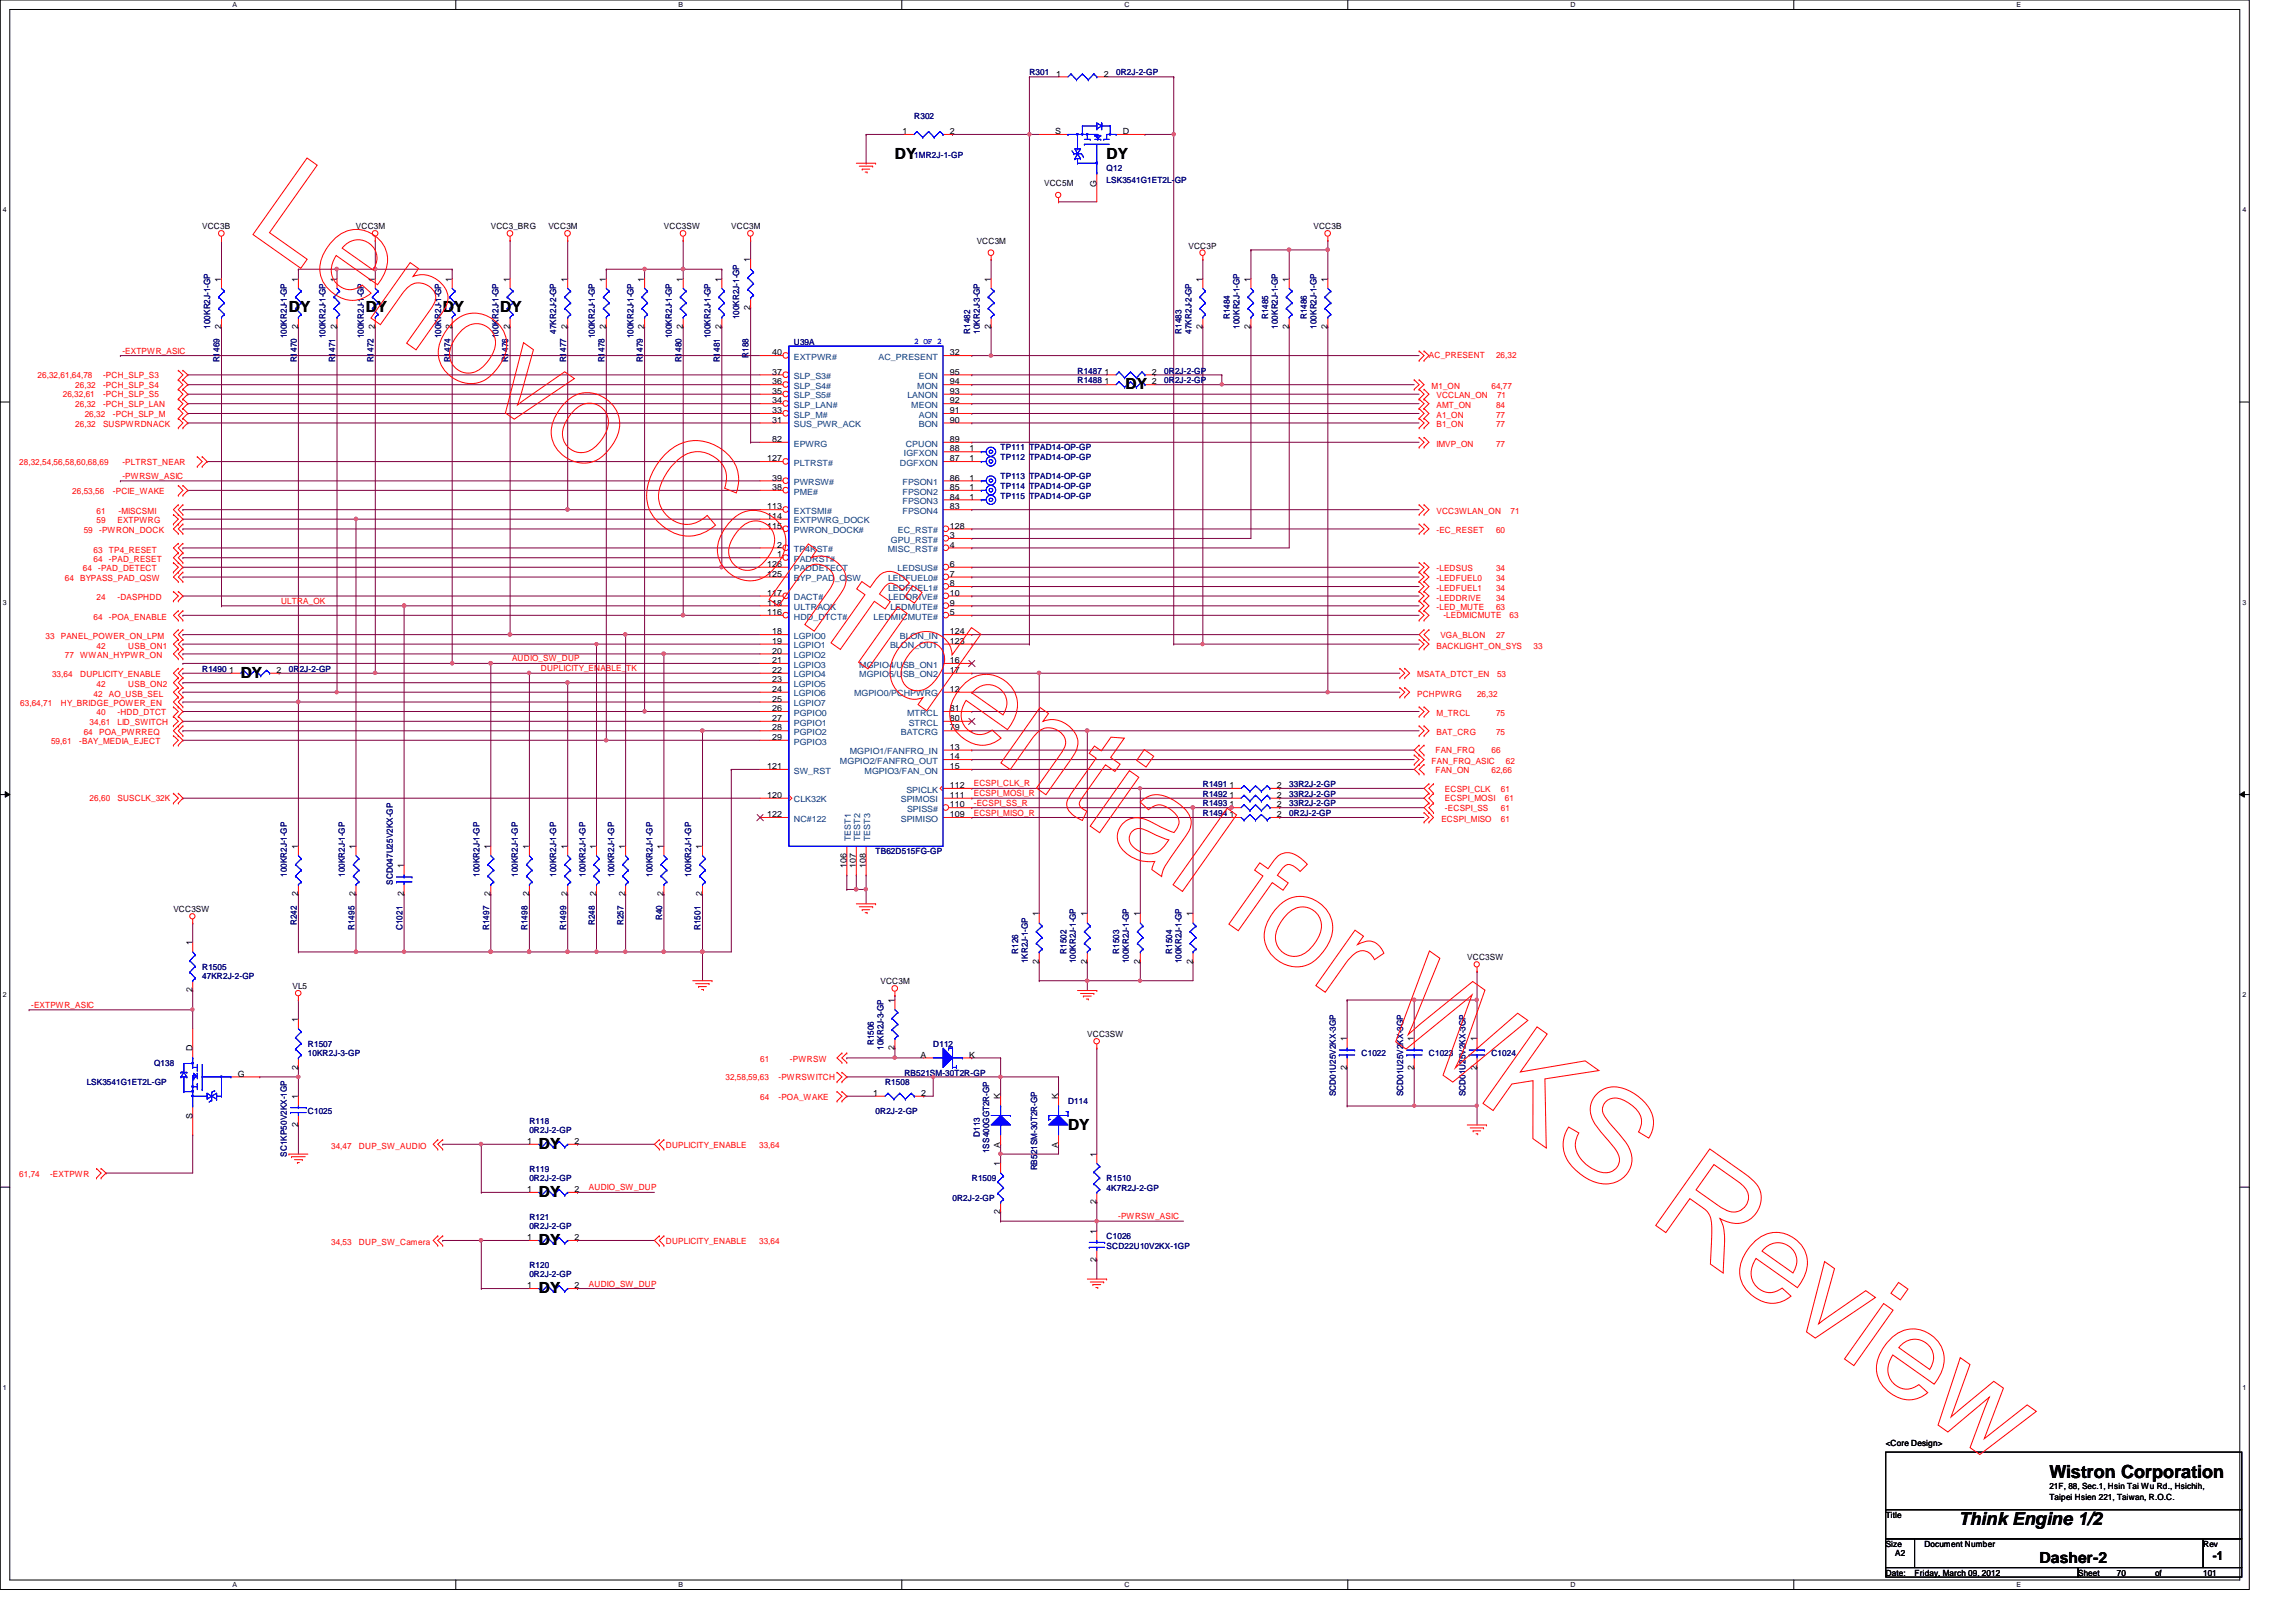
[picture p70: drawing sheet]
<svg xmlns="http://www.w3.org/2000/svg" width="297mm" height="210mm" viewBox="0 0 297 210" stroke-linecap="round" stroke-linejoin="round" font-family="sans-serif">
<defs><g id="words">
<g font-size="2.3">
<text x="265.1" y="191.3">Wistron Corporation</text>
<text x="253.4" y="197.4">Think Engine 1/2</text>
</g>
<g font-size="2">
<text x="115.8" y="20.5">DY</text>
<text x="143.2" y="20.5">DY</text>
<text x="37.4" y="40.4">DY</text>
<text x="47.3" y="40.4">DY</text>
<text x="57.3" y="40.4">DY</text>
<text x="64.7" y="40.4">DY</text>
<text x="145.6" y="50.4">DY</text>
<text x="31.2" y="87.7">DY</text>
<text x="69.7" y="148.7">DY</text>
<text x="138.2" y="146.2">DY</text>
<text x="69.7" y="154.9">DY</text>
<text x="69.7" y="161.2">DY</text>
<text x="69.7" y="167.4">DY</text>
<text x="263.9" y="202.2">Dasher-2</text>
</g>
<text font-size="1.6" x="286.3" y="201.9">-1</text>
<g font-size="1.1" fill="#000080">
<text x="133.2" y="9.7">R301</text>
<text x="144.4" y="9.7">0R2J-2-GP</text>
<text x="118.3" y="15.4">R302</text>
<text x="118.3" y="20.4">1MR2J-1-GP</text>
<text x="143.2" y="22.2">Q12</text>
<text x="143.2" y="23.7">LSK3541G1ET2L-GP</text>
<text x="95.6" y="41.3" transform="rotate(-90 95.6 41.3)">100KR2J-1-GP</text>
<text x="159.1" y="41.3" transform="rotate(-90 159.1 41.3)">R1484</text>
<text x="164.1" y="41.3" transform="rotate(-90 164.1 41.3)">R1485</text>
<text x="169.1" y="41.3" transform="rotate(-90 169.1 41.3)">R1486</text>
<text x="27.2" y="42.5" transform="rotate(-90 27.2 42.5)">100KR2J-1-GP</text>
<text x="28.4" y="46.9" transform="rotate(-90 28.4 46.9)">R1469</text>
<text x="37.1" y="43.8" transform="rotate(-90 37.1 43.8)">100KR2J-1-GP</text>
<text x="38.4" y="46.9" transform="rotate(-90 38.4 46.9)">R1470</text>
<text x="42.1" y="43.8" transform="rotate(-90 42.1 43.8)">100KR2J-1-GP</text>
<text x="43.3" y="46.9" transform="rotate(-90 43.3 46.9)">R1471</text>
<text x="47.1" y="43.8" transform="rotate(-90 47.1 43.8)">100KR2J-1-GP</text>
<text x="48.3" y="46.9" transform="rotate(-90 48.3 46.9)">R1472</text>
<text x="57.1" y="43.8" transform="rotate(-90 57.1 43.8)">100KR2J-1-GP</text>
<text x="58.3" y="46.9" transform="rotate(-90 58.3 46.9)">R1474</text>
<text x="64.5" y="43.8" transform="rotate(-90 64.5 43.8)">100KR2J-1-GP</text>
<text x="65.7" y="46.9" transform="rotate(-90 65.7 46.9)">R1476</text>
<text x="72" y="43.2" transform="rotate(-90 72 43.2)">47KR2J-2-GP</text>
<text x="73.2" y="46.9" transform="rotate(-90 73.2 46.9)">R1477</text>
<text x="77" y="43.8" transform="rotate(-90 77 43.8)">100KR2J-1-GP</text>
<text x="78.2" y="46.9" transform="rotate(-90 78.2 46.9)">R1478</text>
<text x="82" y="43.8" transform="rotate(-90 82 43.8)">100KR2J-1-GP</text>
<text x="83.2" y="46.9" transform="rotate(-90 83.2 46.9)">R1479</text>
<text x="86.9" y="43.8" transform="rotate(-90 86.9 43.8)">100KR2J-1-GP</text>
<text x="88.2" y="46.9" transform="rotate(-90 88.2 46.9)">R1480</text>
<text x="91.9" y="43.8" transform="rotate(-90 91.9 43.8)">100KR2J-1-GP</text>
<text x="93.1" y="46.9" transform="rotate(-90 93.1 46.9)">R1481</text>
<text x="96.9" y="46.3" transform="rotate(-90 96.9 46.3)">R188</text>
<text x="102.7" y="44.6">U39A</text>
<text x="125.5" y="43.2" transform="rotate(-90 125.5 43.2)">R1482</text>
<text x="126.7" y="43.2" transform="rotate(-90 126.7 43.2)">10KR2J-3-GP</text>
<text x="152.9" y="43.2" transform="rotate(-90 152.9 43.2)">R1483</text>
<text x="154.1" y="43.2" transform="rotate(-90 154.1 43.2)">47KR2J-2-GP</text>
<text x="160.4" y="42.5" transform="rotate(-90 160.4 42.5)">100KR2J-1-GP</text>
<text x="165.3" y="42.5" transform="rotate(-90 165.3 42.5)">100KR2J-1-GP</text>
<text x="170.3" y="42.5" transform="rotate(-90 170.3 42.5)">100KR2J-1-GP</text>
<text x="139.4" y="49.6">R1488</text>
<text x="139.4" y="48.3">R1487</text>
<text x="150.6" y="49.6">0R2J-2-GP</text>
<text x="150.6" y="48.3">0R2J-2-GP</text>
<text x="129.5" y="58.3">TP111 TPAD14-OP-GP</text>
<text x="129.5" y="59.5">TP112 TPAD14-OP-GP</text>
<text x="129.5" y="64.5">TP115 TPAD14-OP-GP</text>
<text x="129.5" y="62">TP113 TPAD14-OP-GP</text>
<text x="129.5" y="63.3">TP114 TPAD14-OP-GP</text>
<text x="26.2" y="86.9">R1490</text>
<text x="37.4" y="86.9">0R2J-2-GP</text>
<text x="155.6" y="101.9">R1491</text>
<text x="166.8" y="101.9">33R2J-2-GP</text>
<text x="155.6" y="104.4">R1493</text>
<text x="155.6" y="103.1">R1492</text>
<text x="155.6" y="105.6">R1494</text>
<text x="166.8" y="104.4">33R2J-2-GP</text>
<text x="166.8" y="103.1">33R2J-2-GP</text>
<text x="166.8" y="105.6">0R2J-2-GP</text>
<text x="37.1" y="113.5" transform="rotate(-90 37.1 113.5)">100KR2J-1-GP</text>
<text x="44.6" y="113.5" transform="rotate(-90 44.6 113.5)">100KR2J-1-GP</text>
<text x="62" y="113.5" transform="rotate(-90 62 113.5)">100KR2J-1-GP</text>
<text x="67" y="113.5" transform="rotate(-90 67 113.5)">100KR2J-1-GP</text>
<text x="72" y="113.5" transform="rotate(-90 72 113.5)">100KR2J-1-GP</text>
<text x="75.7" y="113.5" transform="rotate(-90 75.7 113.5)">100KR2J-1-GP</text>
<text x="79.5" y="113.5" transform="rotate(-90 79.5 113.5)">100KR2J-1-GP</text>
<text x="84.4" y="113.5" transform="rotate(-90 84.4 113.5)">100KR2J-1-GP</text>
<text x="89.4" y="113.5" transform="rotate(-90 89.4 113.5)">100KR2J-1-GP</text>
<text x="113.3" y="110.6">TB62D515FG-GP</text>
<text x="38.4" y="119.7" transform="rotate(-90 38.4 119.7)">R242</text>
<text x="50.8" y="114.5" transform="rotate(-90 50.8 114.5)">SCD047U25V2KX-GP</text>
<text x="77" y="119.7" transform="rotate(-90 77 119.7)">R248</text>
<text x="80.7" y="119.7" transform="rotate(-90 80.7 119.7)">R257</text>
<text x="85.7" y="119.1" transform="rotate(-90 85.7 119.1)">R40</text>
<text x="26.2" y="125.5">R1505</text>
<text x="45.8" y="120.4" transform="rotate(-90 45.8 120.4)">R1495</text>
<text x="52.1" y="120.4" transform="rotate(-90 52.1 120.4)">C1021</text>
<text x="63.3" y="120.4" transform="rotate(-90 63.3 120.4)">R1497</text>
<text x="68.2" y="120.4" transform="rotate(-90 68.2 120.4)">R1498</text>
<text x="73.2" y="120.4" transform="rotate(-90 73.2 120.4)">R1499</text>
<text x="90.6" y="120.4" transform="rotate(-90 90.6 120.4)">R1501</text>
<text x="131.7" y="123.4" transform="rotate(-90 131.7 123.4)">R126</text>
<text x="133" y="124.7" transform="rotate(-90 133 124.7)">1KR2J-1-GP</text>
<text x="138" y="123.4" transform="rotate(-90 138 123.4)">R1502</text>
<text x="139.2" y="124.7" transform="rotate(-90 139.2 124.7)">100KR2J-1-GP</text>
<text x="144.8" y="123.4" transform="rotate(-90 144.8 123.4)">R1503</text>
<text x="146" y="124.7" transform="rotate(-90 146 124.7)">100KR2J-1-GP</text>
<text x="151.6" y="123.4" transform="rotate(-90 151.6 123.4)">R1504</text>
<text x="152.9" y="124.7" transform="rotate(-90 152.9 124.7)">100KR2J-1-GP</text>
<text x="26.2" y="126.7">47KR2J-2-GP</text>
<text x="19.9" y="138">Q138</text>
<text x="39.8" y="135.5">R1507</text>
<text x="39.8" y="136.7">10KR2J-3-GP</text>
<text x="113.1" y="135.3" transform="rotate(-90 113.1 135.3)">R1506</text>
<text x="114.3" y="135.9" transform="rotate(-90 114.3 135.9)">10KR2J-3-GP</text>
<text x="120.7" y="135.5">D112</text>
<text x="176.1" y="136.7">C1022</text>
<text x="184.9" y="136.7">C1023</text>
<text x="193" y="136.7">C1024</text>
<text x="11.2" y="140.4">LSK3541G1ET2L-GP</text>
<text x="114.5" y="140.4">R1508</text>
<text x="117" y="139.2">RB521SM-30T2R-GP</text>
<text x="138.2" y="142.9">D114</text>
<text x="172.8" y="141.9" transform="rotate(-90 172.8 141.9)">SCD01U25V2KX-3GP</text>
<text x="181.5" y="141.9" transform="rotate(-90 181.5 141.9)">SCD01U25V2KX-3GP</text>
<text x="189.6" y="141.9" transform="rotate(-90 189.6 141.9)">SCD01U25V2KX-3GP</text>
<text x="37.1" y="149.7" transform="rotate(-90 37.1 149.7)">SC1KP50V2KX-1GP</text>
<text x="39.8" y="144.2">C1025</text>
<text x="68.5" y="145.4">R118</text>
<text x="68.5" y="146.6">0R2J-2-GP</text>
<text x="113.3" y="144.2">0R2J-2-GP</text>
<text x="126.7" y="147.1" transform="rotate(-90 126.7 147.1)">D113</text>
<text x="128" y="149.2" transform="rotate(-90 128 149.2)">1SS400GGT2R-GP</text>
<text x="68.5" y="151.6">R119</text>
<text x="68.5" y="152.9">0R2J-2-GP</text>
<text x="123.2" y="155.4">0R2J-2-GP</text>
<text x="125.7" y="152.9">R1509</text>
<text x="134.2" y="151.5" transform="rotate(-90 134.2 151.5)">RB521SM-30T2R-GP</text>
<text x="143.2" y="152.9">R1510</text>
<text x="143.2" y="154.1">4K7R2J-2-GP</text>
<text x="68.5" y="157.9">R121</text>
<text x="68.5" y="159.1">0R2J-2-GP</text>
<text x="143.2" y="160.4">C1026</text>
<text x="143.2" y="161.6">SCD22U10V2KX-1GP</text>
<text x="68.5" y="164.1">R120</text>
<text x="68.5" y="165.3">0R2J-2-GP</text>
</g>
<g font-size="1.1">
<text x="136.6" y="9.9">1</text>
<text x="142.8" y="9.9">2</text>
<text x="116.8" y="17.4">1</text>
<text x="122.9" y="17.4">2</text>
<text x="136.5" y="17.4">S</text>
<text x="145.3" y="17.4">D</text>
<text x="26.2" y="29.7">VCC3B</text>
<text x="46.1" y="29.7">VCC3M</text>
<text x="63.5" y="29.7">VCC3_BRG</text>
<text x="70.9" y="29.7">VCC3M</text>
<text x="85.9" y="29.7">VCC3SW</text>
<text x="94.6" y="29.7">VCC3M</text>
<text x="135.1" y="24.1">VCC5M</text>
<text x="141.9" y="24.2" transform="rotate(-90 141.9 24.2)">G</text>
<text x="169.9" y="29.7">VCC3B</text>
<text x="97.1" y="34" transform="rotate(-90 97.1 34)">1</text>
<text x="126.4" y="31.5">VCC3M</text>
<text x="153.8" y="32.2">VCC3P</text>
<text x="28.6" y="36.4" transform="rotate(-90 28.6 36.4)">1</text>
<text x="38.6" y="36.4" transform="rotate(-90 38.6 36.4)">1</text>
<text x="43.6" y="36.4" transform="rotate(-90 43.6 36.4)">1</text>
<text x="48.5" y="36.4" transform="rotate(-90 48.5 36.4)">1</text>
<text x="58.5" y="36.4" transform="rotate(-90 58.5 36.4)">1</text>
<text x="66" y="36.4" transform="rotate(-90 66 36.4)">1</text>
<text x="73.4" y="36.4" transform="rotate(-90 73.4 36.4)">1</text>
<text x="78.4" y="36.4" transform="rotate(-90 78.4 36.4)">1</text>
<text x="83.4" y="36.4" transform="rotate(-90 83.4 36.4)">1</text>
<text x="88.3" y="36.4" transform="rotate(-90 88.3 36.4)">1</text>
<text x="93.3" y="36.4" transform="rotate(-90 93.3 36.4)">1</text>
<text x="97.1" y="40.1" transform="rotate(-90 97.1 40.1)">2</text>
<text x="128.2" y="36.4" transform="rotate(-90 128.2 36.4)">1</text>
<text x="155.6" y="36.4" transform="rotate(-90 155.6 36.4)">1</text>
<text x="161.8" y="36.4" transform="rotate(-90 161.8 36.4)">1</text>
<text x="166.7" y="36.4" transform="rotate(-90 166.7 36.4)">1</text>
<text x="171.7" y="36.4" transform="rotate(-90 171.7 36.4)">1</text>
<text x="28.6" y="42.6" transform="rotate(-90 28.6 42.6)">2</text>
<text x="38.6" y="42.6" transform="rotate(-90 38.6 42.6)">2</text>
<text x="43.6" y="42.6" transform="rotate(-90 43.6 42.6)">2</text>
<text x="48.5" y="42.6" transform="rotate(-90 48.5 42.6)">2</text>
<text x="58.5" y="42.6" transform="rotate(-90 58.5 42.6)">2</text>
<text x="66" y="42.6" transform="rotate(-90 66 42.6)">2</text>
<text x="73.4" y="42.6" transform="rotate(-90 73.4 42.6)">2</text>
<text x="78.4" y="42.6" transform="rotate(-90 78.4 42.6)">2</text>
<text x="83.4" y="42.6" transform="rotate(-90 83.4 42.6)">2</text>
<text x="88.3" y="42.6" transform="rotate(-90 88.3 42.6)">2</text>
<text x="93.3" y="42.6" transform="rotate(-90 93.3 42.6)">2</text>
<text x="99.9" y="46">40</text>
<text x="122.9" y="46">32</text>
<text x="128.2" y="42.6" transform="rotate(-90 128.2 42.6)">2</text>
<text x="155.6" y="42.6" transform="rotate(-90 155.6 42.6)">2</text>
<text x="161.8" y="42.6" transform="rotate(-90 161.8 42.6)">2</text>
<text x="166.7" y="42.6" transform="rotate(-90 166.7 42.6)">2</text>
<text x="171.7" y="42.6" transform="rotate(-90 171.7 42.6)">2</text>
<text x="99.9" y="48.5">37</text>
<text x="99.9" y="49.7">36</text>
<text x="99.9" y="51">35</text>
<text x="99.9" y="52.2">34</text>
<text x="99.9" y="53.5">33</text>
<text x="122.9" y="48.5">95</text>
<text x="122.9" y="49.7">94</text>
<text x="122.9" y="51">93</text>
<text x="122.9" y="52.2">92</text>
<text x="122.9" y="53.5">91</text>
<text x="142.9" y="49.7">1</text>
<text x="142.9" y="48.5">1</text>
<text x="149" y="49.7">2</text>
<text x="149" y="48.5">2</text>
<text x="99.3" y="59.7">127</text>
<text x="99.9" y="54.7">31</text>
<text x="99.9" y="57.2">82</text>
<text x="122.9" y="54.7">90</text>
<text x="122.9" y="57.2">89</text>
<text x="122.9" y="58.4">88</text>
<text x="122.9" y="59.7">87</text>
<text x="125.4" y="58.4">1</text>
<text x="125.4" y="59.7">1</text>
<text x="99.3" y="65.9">113</text>
<text x="99.9" y="62.2">39</text>
<text x="99.9" y="63.4">38</text>
<text x="122.9" y="62.2">86</text>
<text x="122.9" y="63.4">85</text>
<text x="122.9" y="64.6">84</text>
<text x="122.9" y="65.9">83</text>
<text x="125.4" y="64.6">1</text>
<text x="125.4" y="62.2">1</text>
<text x="125.4" y="63.4">1</text>
<text x="99.3" y="67.1">114</text>
<text x="99.3" y="68.4">115</text>
<text x="100.5" y="70.9">2</text>
<text x="122.9" y="68.4">128</text>
<text x="122.9" y="69.6">3</text>
<text x="122.9" y="70.9">4</text>
<text x="99.3" y="73.4">126</text>
<text x="99.3" y="74.6">125</text>
<text x="99.3" y="77.1">117</text>
<text x="100.5" y="72.1">1</text>
<text x="122.9" y="73.4">6</text>
<text x="122.9" y="74.6">7</text>
<text x="122.9" y="75.9">8</text>
<text x="122.9" y="77.1">10</text>
<text x="99.3" y="78.4">118</text>
<text x="99.3" y="79.6">116</text>
<text x="99.9" y="82.1">18</text>
<text x="99.9" y="83.3">19</text>
<text x="122.9" y="78.4">9</text>
<text x="122.9" y="79.6">5</text>
<text x="122.9" y="82.1">124</text>
<text x="122.9" y="83.3">123</text>
<text x="29.6" y="87.1">1</text>
<text x="35.8" y="87.1">2</text>
<text x="99.9" y="84.6">20</text>
<text x="99.9" y="85.8">21</text>
<text x="99.9" y="87.1">22</text>
<text x="99.9" y="88.3">23</text>
<text x="99.9" y="89.5">24</text>
<text x="122.9" y="85.8">16</text>
<text x="122.9" y="87.1">17</text>
<text x="122.9" y="89.5">12</text>
<text x="99.9" y="90.8">25</text>
<text x="99.9" y="92">26</text>
<text x="99.9" y="93.3">27</text>
<text x="99.9" y="94.5">28</text>
<text x="99.9" y="95.8">29</text>
<text x="122.9" y="92">81</text>
<text x="122.9" y="93.3">80</text>
<text x="122.9" y="94.5">79</text>
<text x="99.3" y="99.5">121</text>
<text x="122.9" y="97">13</text>
<text x="122.9" y="98.3">14</text>
<text x="122.9" y="99.5">15</text>
<text x="122.9" y="102">112</text>
<text x="159" y="102">1</text>
<text x="165.2" y="102">2</text>
<text x="99.3" y="103.3">120</text>
<text x="99.3" y="105.7">122</text>
<text x="122.9" y="103.3">111</text>
<text x="122.9" y="104.5">110</text>
<text x="122.9" y="105.7">109</text>
<text x="159" y="104.5">1</text>
<text x="159" y="103.3">1</text>
<text x="159" y="105.7">1</text>
<text x="165.2" y="104.5">2</text>
<text x="165.2" y="103.3">2</text>
<text x="165.2" y="105.7">2</text>
<text x="38.6" y="109.9" transform="rotate(-90 38.6 109.9)">1</text>
<text x="46" y="109.9" transform="rotate(-90 46 109.9)">1</text>
<text x="52.2" y="112.4" transform="rotate(-90 52.2 112.4)">1</text>
<text x="63.5" y="109.9" transform="rotate(-90 63.5 109.9)">1</text>
<text x="68.4" y="109.9" transform="rotate(-90 68.4 109.9)">1</text>
<text x="73.4" y="109.9" transform="rotate(-90 73.4 109.9)">1</text>
<text x="77.1" y="109.9" transform="rotate(-90 77.1 109.9)">1</text>
<text x="80.9" y="109.9" transform="rotate(-90 80.9 109.9)">1</text>
<text x="85.8" y="109.9" transform="rotate(-90 85.8 109.9)">1</text>
<text x="90.8" y="109.9" transform="rotate(-90 90.8 109.9)">1</text>
<text x="109.5" y="112.3" transform="rotate(-90 109.5 112.3)">106</text>
<text x="110.7" y="112.3" transform="rotate(-90 110.7 112.3)">107</text>
<text x="112" y="112.3" transform="rotate(-90 112 112.3)">108</text>
<text x="22.4" y="118">VCC3SW</text>
<text x="38.6" y="116" transform="rotate(-90 38.6 116)">2</text>
<text x="46" y="116" transform="rotate(-90 46 116)">2</text>
<text x="52.2" y="116" transform="rotate(-90 52.2 116)">2</text>
<text x="63.5" y="116" transform="rotate(-90 63.5 116)">2</text>
<text x="68.4" y="116" transform="rotate(-90 68.4 116)">2</text>
<text x="73.4" y="116" transform="rotate(-90 73.4 116)">2</text>
<text x="77.1" y="116" transform="rotate(-90 77.1 116)">2</text>
<text x="80.9" y="116" transform="rotate(-90 80.9 116)">2</text>
<text x="85.8" y="116" transform="rotate(-90 85.8 116)">2</text>
<text x="90.8" y="116" transform="rotate(-90 90.8 116)">2</text>
<text x="134.4" y="118.6" transform="rotate(-90 134.4 118.6)">1</text>
<text x="140.6" y="118.6" transform="rotate(-90 140.6 118.6)">1</text>
<text x="147.5" y="118.6" transform="rotate(-90 147.5 118.6)">1</text>
<text x="154.3" y="118.6" transform="rotate(-90 154.3 118.6)">1</text>
<text x="24.9" y="122.3" transform="rotate(-90 24.9 122.3)">1</text>
<text x="134.4" y="124.7" transform="rotate(-90 134.4 124.7)">2</text>
<text x="140.6" y="124.7" transform="rotate(-90 140.6 124.7)">2</text>
<text x="147.5" y="124.7" transform="rotate(-90 147.5 124.7)">2</text>
<text x="154.3" y="124.7" transform="rotate(-90 154.3 124.7)">2</text>
<text x="189.8" y="124.2">VCC3SW</text>
<text x="24.9" y="128.4" transform="rotate(-90 24.9 128.4)">2</text>
<text x="37.8" y="128">VL5</text>
<text x="113.9" y="127.4">VCC3M</text>
<text x="115.7" y="129.8" transform="rotate(-90 115.7 129.8)">1</text>
<text x="24.9" y="136" transform="rotate(-90 24.9 136)">D</text>
<text x="38.6" y="132.2" transform="rotate(-90 38.6 132.2)">1</text>
<text x="115.7" y="135.9" transform="rotate(-90 115.7 135.9)">2</text>
<text x="119.1" y="136.9">A</text>
<text x="125.4" y="136.9">K</text>
<text x="140.7" y="134.2">VCC3SW</text>
<text x="174.2" y="134.7" transform="rotate(-90 174.2 134.7)">1</text>
<text x="182.9" y="134.7" transform="rotate(-90 182.9 134.7)">1</text>
<text x="191" y="134.7" transform="rotate(-90 191 134.7)">1</text>
<text x="30.8" y="139.3">G</text>
<text x="38.6" y="142.2" transform="rotate(-90 38.6 142.2)">1</text>
<text x="38.6" y="138.4" transform="rotate(-90 38.6 138.4)">2</text>
<text x="113" y="141.8">1</text>
<text x="119.2" y="141.8">2</text>
<text x="129.4" y="142.2" transform="rotate(-90 129.4 142.2)">K</text>
<text x="136.9" y="142.2" transform="rotate(-90 136.9 142.2)">K</text>
<text x="174.2" y="138.4" transform="rotate(-90 174.2 138.4)">2</text>
<text x="182.9" y="138.4" transform="rotate(-90 182.9 138.4)">2</text>
<text x="191" y="138.4" transform="rotate(-90 191 138.4)">2</text>
<text x="24.9" y="144.8" transform="rotate(-90 24.9 144.8)">S</text>
<text x="38.6" y="145.9" transform="rotate(-90 38.6 145.9)">2</text>
<text x="68.2" y="148">1</text>
<text x="74.3" y="148">2</text>
<text x="129.4" y="148.5" transform="rotate(-90 129.4 148.5)">A</text>
<text x="136.9" y="148.5" transform="rotate(-90 136.9 148.5)">A</text>
<text x="141.9" y="149.7" transform="rotate(-90 141.9 149.7)">1</text>
<text x="68.2" y="154.3">1</text>
<text x="74.3" y="154.3">2</text>
<text x="129.4" y="150.9" transform="rotate(-90 129.4 150.9)">1</text>
<text x="141.9" y="155.8" transform="rotate(-90 141.9 155.8)">2</text>
<text x="68.2" y="160.5">1</text>
<text x="74.3" y="160.5">2</text>
<text x="129.4" y="157.1" transform="rotate(-90 129.4 157.1)">2</text>
<text x="141.9" y="159.6" transform="rotate(-90 141.9 159.6)">1</text>
<text x="68.2" y="166.7">1</text>
<text x="74.3" y="166.7">2</text>
<text x="141.9" y="163.3" transform="rotate(-90 141.9 163.3)">2</text>
<text x="244" y="187.1">&lt;Core Design&gt;</text>
<text x="244" y="196.4">Title</text>
<text x="265.1" y="192.7">21F, 88, Sec.1, Hsin Tai Wu Rd., Hsichih,</text>
<text x="265.1" y="194.1">Taipei Hsien 221, Taiwan, R.O.C.</text>
<text x="244" y="200.2">Size</text>
<text x="244" y="203.9">Date:</text>
<text x="245.2" y="201.4">A2</text>
<text x="247.7" y="203.9">Friday, March 09, 2012</text>
<text x="249" y="200.2">Document Number</text>
<text x="268.9" y="203.9">Sheet</text>
<text x="273.9" y="203.9">70</text>
<text x="278.8" y="203.9">of</text>
<text x="285" y="200.2">Rev</text>
<text x="285" y="203.9">101</text>
</g>
<g font-size="1.1" fill="#f00">
<text x="15.8" y="45.8">-EXTPWR_ASIC</text>
<text x="184.9" y="46.4">AC_PRESENT</text>
<text x="193.5" y="46.4">26,32</text>
<text x="4.9" y="49">26,32,61,64,78</text>
<text x="8.1" y="51.4">26,32,61</text>
<text x="9.7" y="50.2">26,32</text>
<text x="9.7" y="52.7">26,32</text>
<text x="11" y="53.9">26,32</text>
<text x="13.3" y="50.2">-PCH_SLP_S4</text>
<text x="13.3" y="51.4">-PCH_SLP_S5</text>
<text x="13.3" y="52.7">-PCH_SLP_LAN</text>
<text x="13.3" y="49">-PCH_SLP_S3</text>
<text x="14.6" y="53.9">-PCH_SLP_M</text>
<text x="185.2" y="50.3">M1_ON</text>
<text x="185.8" y="51.6">VCCLAN_ON</text>
<text x="185.8" y="52.8">AMT_ON</text>
<text x="193" y="50.3">64,77</text>
<text x="193.5" y="52.8">84</text>
<text x="193.7" y="51.6">71</text>
<text x="9.7" y="55.2">26,32</text>
<text x="13.3" y="55.2">SUSPWRDNACK</text>
<text x="185.8" y="54.1">A1_ON</text>
<text x="185.8" y="55.3">B1_ON</text>
<text x="185.8" y="57.8">IMVP_ON</text>
<text x="193.5" y="54.1">77</text>
<text x="193.5" y="55.3">77</text>
<text x="193.5" y="57.8">77</text>
<text x="2.5" y="60.2">28,32,54,56,58,60,68,69</text>
<text x="9.4" y="63.9">26,53,56</text>
<text x="14.6" y="63.9">-PCIE_WAKE</text>
<text x="15.8" y="62">-PWRSW_ASIC</text>
<text x="15.8" y="60.2">-PLTRST_NEAR</text>
<text x="10.8" y="69">59</text>
<text x="12.1" y="71.5">63</text>
<text x="12.5" y="66.5">61</text>
<text x="12.5" y="67.6">59</text>
<text x="12.8" y="69">-PWRON_DOCK</text>
<text x="14.1" y="71.5">TP4_RESET</text>
<text x="15.2" y="67.6">EXTPWRG</text>
<text x="15.3" y="66.5">-MISCSMI</text>
<text x="185.8" y="66.5">VCC3WLAN_ON</text>
<text x="185.8" y="69">-EC_RESET</text>
<text x="193.5" y="69">60</text>
<text x="195.4" y="66.5">71</text>
<text x="8.4" y="75.2">64</text>
<text x="10.4" y="75.2">BYPASS_PAD_QSW</text>
<text x="10.7" y="73.9">64</text>
<text x="12.1" y="72.7">64</text>
<text x="12.5" y="77.6">24</text>
<text x="12.7" y="73.9">-PAD_DETECT</text>
<text x="14.1" y="72.7">-PAD_RESET</text>
<text x="15.2" y="77.6">-DASPHDD</text>
<text x="185.8" y="74">-LEDSUS</text>
<text x="185.8" y="75.2">-LEDFUEL0</text>
<text x="185.8" y="76.5">-LEDFUEL1</text>
<text x="185.8" y="77.7">-LEDDRIVE</text>
<text x="193.5" y="75.2">34</text>
<text x="193.5" y="76.5">34</text>
<text x="193.5" y="74">34</text>
<text x="193.5" y="77.7">34</text>
<text x="5.9" y="82.7">33</text>
<text x="7.9" y="82.7">PANEL_POWER_ON_LPM</text>
<text x="12.1" y="80.2">64</text>
<text x="12.5" y="83.9">42</text>
<text x="14.1" y="80.2">-POA_ENABLE</text>
<text x="16.6" y="83.9">USB_ON1</text>
<text x="36.4" y="78.1">ULTRA_OK</text>
<text x="185.8" y="79">-LED_MUTE</text>
<text x="185.8" y="83.9">BACKLIGHT_ON_SYS</text>
<text x="186.3" y="82.5">VGA_BLON</text>
<text x="186.7" y="80">-LEDMICMUTE</text>
<text x="193.5" y="79">63</text>
<text x="193.5" y="82.5">27</text>
<text x="195.3" y="80">63</text>
<text x="198.4" y="83.9">33</text>
<text x="6.7" y="87.7">33,64</text>
<text x="8.4" y="85.2">77</text>
<text x="10.4" y="87.7">DUPLICITY_ENABLE</text>
<text x="10.4" y="85.2">WWAN_HYPWR_ON</text>
<text x="12.5" y="88.9">42</text>
<text x="16.6" y="88.9">USB_ON2</text>
<text x="66.2" y="85.6">AUDIO_SW_DUP</text>
<text x="70" y="86.9">DUPLICITY_ENABLE_TK</text>
<text x="183.3" y="87.7">MSATA_DTCT_EN</text>
<text x="193.7" y="87.7">53</text>
<text x="2.6" y="91.4">63,64,71</text>
<text x="7.9" y="91.4">HY_BRIDGE_POWER_EN</text>
<text x="10.8" y="95.1">64</text>
<text x="11.6" y="93.8">34,61</text>
<text x="12.1" y="90.2">42</text>
<text x="12.5" y="92.5">40</text>
<text x="12.8" y="95.1">POA_PWRREQ</text>
<text x="14.1" y="90.2">AO_USB_SEL</text>
<text x="15.2" y="92.5">-HDD_DTCT</text>
<text x="15.2" y="93.8">LID_SWITCH</text>
<text x="183.3" y="90.2">PCHPWRG</text>
<text x="185.8" y="95.1">BAT_CRG</text>
<text x="185.8" y="92.6">M_TRCL</text>
<text x="191.1" y="90.2">26,32</text>
<text x="193.5" y="92.6">75</text>
<text x="193.5" y="95.1">75</text>
<text x="6.6" y="96.3">59,61</text>
<text x="10.2" y="96.3">-BAY_MEDIA_EJECT</text>
<text x="126" y="101.8">ECSPI_CLK_R</text>
<text x="185.2" y="98.8">FAN_FRQ_ASIC</text>
<text x="185.7" y="97.5">FAN_FRQ</text>
<text x="185.7" y="100">FAN_ON</text>
<text x="193" y="97.5">66</text>
<text x="193" y="100">62,66</text>
<text x="194.8" y="98.8">62</text>
<text x="11.6" y="103.7">26,60</text>
<text x="15.2" y="103.7">SUSCLK_32K</text>
<text x="126" y="103">ECSPI_MOSI_R</text>
<text x="126" y="105.5">ECSPI_MISO_R</text>
<text x="126" y="104.3">-ECSPI_SS_R</text>
<text x="186.5" y="106.3">ECSPI_MISO</text>
<text x="186.9" y="102.5">ECSPI_CLK</text>
<text x="186.9" y="103.7">ECSPI_MOSI</text>
<text x="186.9" y="105">-ECSPI_SS</text>
<text x="194.2" y="106.3">61</text>
<text x="194.2" y="102.5">61</text>
<text x="194.2" y="105">61</text>
<text x="194.7" y="103.7">61</text>
<text x="4" y="130.4">-EXTPWR_ASIC</text>
<text x="98.3" y="137.5">61</text>
<text x="102.2" y="137.5">-PWRSW</text>
<text x="93.8" y="139.8">32,58,59,63</text>
<text x="98.3" y="142.3">64</text>
<text x="100.7" y="139.8">-PWRSWITCH</text>
<text x="100.7" y="142.3">-POA_WAKE</text>
<text x="42.8" y="148.6">34,47</text>
<text x="46.4" y="148.6">DUP_SW_AUDIO</text>
<text x="86.1" y="148.5">DUPLICITY_ENABLE</text>
<text x="98.2" y="148.5">33,64</text>
<text x="2.5" y="152.3">61,74</text>
<text x="6.5" y="152.3">-EXTPWR</text>
<text x="76.2" y="154.1">AUDIO_SW_DUP</text>
<text x="42.8" y="161.1">34,53</text>
<text x="46.4" y="161.1">DUP_SW_Camera</text>
<text x="86.1" y="161">DUPLICITY_ENABLE</text>
<text x="98.2" y="161">33,64</text>
<text x="144.6" y="157.8">-PWRSW_ASIC</text>
<text x="76.2" y="166.5">AUDIO_SW_DUP</text>
</g>
<g font-size="1.1" fill="#004080">
<text x="102.7" y="46.6">EXTPWR#</text>
<text x="113.7" y="46.6">AC_PRESENT</text>
<text x="102.7" y="49.1">SLP_S3#</text>
<text x="102.7" y="50.3">SLP_S4#</text>
<text x="102.7" y="51.6">SLP_S5#</text>
<text x="102.7" y="52.8">SLP_LAN#</text>
<text x="117.4" y="51.6">LANON</text>
<text x="117.9" y="52.8">MEON</text>
<text x="118.7" y="50.3">MON</text>
<text x="118.9" y="49.1">EON</text>
<text x="102.7" y="54.1">SLP_M#</text>
<text x="102.7" y="55.3">SUS_PWR_ACK</text>
<text x="102.7" y="57.8">EPWRG</text>
<text x="116.9" y="59">IGFXON</text>
<text x="117.2" y="57.8">CPUON</text>
<text x="118.9" y="54.1">AON</text>
<text x="118.9" y="55.3">BON</text>
<text x="102.7" y="60.3">PLTRST#</text>
<text x="102.7" y="62.8">PWRSW#</text>
<text x="102.7" y="64">PME#</text>
<text x="116.4" y="60.3">DGFXON</text>
<text x="116.8" y="62.8">FPSON1</text>
<text x="116.8" y="64">FPSON2</text>
<text x="116.8" y="65.2">FPSON3</text>
<text x="102.7" y="66.5">EXTSMI#</text>
<text x="102.7" y="67.7">EXTPWRG_DOCK</text>
<text x="102.7" y="69">PWRON_DOCK#</text>
<text x="102.7" y="71.5">TP4RST#</text>
<text x="114.8" y="71.5">MISC_RST#</text>
<text x="115.3" y="70.2">GPU_RST#</text>
<text x="116.2" y="69">EC_RST#</text>
<text x="116.8" y="66.5">FPSON4</text>
<text x="102.7" y="72.7">PADRST#</text>
<text x="102.7" y="74">PADDETECT</text>
<text x="102.7" y="75.2">BYP_PAD_QSW</text>
<text x="102.7" y="77.7">DACT#</text>
<text x="114.9" y="75.2">LEDFUEL0#</text>
<text x="114.9" y="76.5">LEDFUEL1#</text>
<text x="114.9" y="77.7">LEDDRIVE#</text>
<text x="116.1" y="74">LEDSUS#</text>
<text x="102.7" y="79">ULTRAOK</text>
<text x="102.7" y="80.2">HDD_DTCT#</text>
<text x="102.7" y="82.7">LGPIO0</text>
<text x="102.7" y="83.9">LGPIO1</text>
<text x="113" y="80.2">LEDMICMUTE#</text>
<text x="115.1" y="83.9">BLON_OUT</text>
<text x="115.2" y="79">LEDMUTE#</text>
<text x="116.4" y="82.7">BLON_IN</text>
<text x="102.7" y="85.2">LGPIO2</text>
<text x="102.7" y="86.4">LGPIO3</text>
<text x="102.7" y="87.7">LGPIO4</text>
<text x="102.7" y="88.9">LGPIO5</text>
<text x="111.2" y="86.4">MGPIO4/USB_ON1</text>
<text x="111.2" y="87.7">MGPIO5/USB_ON2</text>
<text x="102.7" y="90.1">LGPIO6</text>
<text x="102.7" y="91.4">LGPIO7</text>
<text x="102.7" y="92.6">PGPIO0</text>
<text x="102.7" y="93.9">PGPIO1</text>
<text x="102.7" y="95.1">PGPIO2</text>
<text x="110.5" y="90.1">MGPIO0/PCHPWRG</text>
<text x="116.5" y="95.1">BATCRG</text>
<text x="117.3" y="92.6">MTRCL</text>
<text x="117.6" y="93.9">STRCL</text>
<text x="102.7" y="96.4">PGPIO3</text>
<text x="102.7" y="100.1">SW_RST</text>
<text x="108.7" y="98.8">MGPIO2/FANFRQ_OUT</text>
<text x="109.9" y="97.6">MGPIO1/FANFRQ_IN</text>
<text x="111.8" y="100.1">MGPIO3/FAN_ON</text>
<text x="102.7" y="103.8">CLK32K</text>
<text x="102.7" y="106.3">NC#122</text>
<text x="116.5" y="103.8">SPIMOSI</text>
<text x="116.5" y="106.3">SPIMISO</text>
<text x="117.3" y="102.6">SPICLK</text>
<text x="117.3" y="105.1">SPISS#</text>
<text x="110.1" y="108.9" transform="rotate(-90 110.1 108.9)">TEST1</text>
<text x="111.3" y="108.9" transform="rotate(-90 111.3 108.9)">TEST2</text>
<text x="112.6" y="108.9" transform="rotate(-90 112.6 108.9)">TEST3</text>
</g>
<text font-size="1.1" fill="#00f" x="118.3" y="44.5">2 OF 2</text>
<g font-size=".9">
<text x="30.1" y=".9">A</text>
<text x="87.8" y=".9">B</text>
<text x="145.5" y=".9">C</text>
<text x="203.2" y=".9">D</text>
<text x="260.9" y=".9">E</text>
<text x=".4" y="27.4">4</text>
<text x="290.1" y="27.4">4</text>
<text x=".4" y="78.2">3</text>
<text x="290.1" y="78.2">3</text>
<text x=".4" y="129">2</text>
<text x="290.1" y="129">2</text>
<text x=".4" y="179.8">1</text>
<text x="290.1" y="179.8">1</text>
<text x="30.1" y="205.4">A</text>
<text x="87.8" y="205.4">B</text>
<text x="145.5" y="205.4">C</text>
<text x="203.2" y="205.4">D</text>
<text x="260.9" y="205.4">E</text>
</g>
</g></defs>
<path d="M0 0h291v205.7h-291zM1.3 1.2h288.5v203.3h-288.5z" fill="none" stroke="#000" stroke-width=".13"/>
<g fill="#fff">
<path d="M30.1 .1h.5v1h-.5z"/>
<path d="M30.1 204.6h.5v1h-.5z"/>
</g>
<path d="M59 0v1.2M59 204.5v1.2" fill="none" stroke="#000" stroke-width=".13"/>
<g fill="#fff">
<path d="M87.8 .1h.6v1h-.6z"/>
<path d="M87.8 204.6h.6v1h-.6z"/>
</g>
<path d="M116.7 0v1.2M116.7 204.5v1.2" fill="none" stroke="#000" stroke-width=".13"/>
<g fill="#fff">
<path d="M145.5 .1h.6v1h-.6z"/>
<path d="M145.5 204.6h.6v1h-.6z"/>
</g>
<path d="M174.4 0v1.2M174.4 204.5v1.2" fill="none" stroke="#000" stroke-width=".13"/>
<g fill="#fff">
<path d="M203.2 .1h.6v1h-.6z"/>
<path d="M203.2 204.6h.6v1h-.6z"/>
</g>
<path d="M232.1 0v1.2M232.1 204.5v1.2" fill="none" stroke="#000" stroke-width=".13"/>
<g fill="#fff">
<path d="M260.9 .1h.6v1h-.6z"/>
<path d="M260.9 204.6h.6v1h-.6z"/>
<path d="M.4 26.6h.5v1h-.5z"/>
<path d="M290.1 26.6h.5v1h-.5z"/>
<path d="M.4 77.4h.5v1h-.5z"/>
<path d="M290.1 77.4h.5v1h-.5z"/>
</g>
<path d="M0 52h1.3M289.8 52h1.2" fill="none" stroke="#000" stroke-width=".13"/>
<g fill="#fff">
<path d="M.4 128.2h.5v1h-.5z"/>
<path d="M290.1 128.2h.5v1h-.5z"/>
</g>
<path d="M0 102.8h1.3M.7 102.4l.6 .4-.6 .4zM289.8 102.8l.6-.4v.8zM289.8 102.8h1.2" fill="none" stroke="#000" stroke-width=".13"/>
<path d="M.7 102.4l.6 .4-.6 .4zM289.8 102.8l.6-.4v.8z" fill="#000"/>
<g fill="#fff">
<path d="M.4 179h.5v1h-.5z"/>
<path d="M290.1 179h.5v1h-.5z"/>
</g>
<path d="M0 153.6h1.3M289.8 153.6h1.2" fill="none" stroke="#000" stroke-width=".13"/>
<path d="M110.8 115.1h.1M110.8 115.1h1.3" fill="none" stroke="#800040" stroke-width=".13"/>
<path d="M110.6 114.9h.3l.1 .2-.1 .1-.2 .1-.1-.1z" fill-rule="evenodd" fill="#f0f"/>
<path d="M110.6 114.9h.3l.1 .2-.1 .1-.2 .1-.1-.1z" fill="none" stroke="#f0f" stroke-width=".13"/>
<path d="M110.8 113.2h.1M110.8 113.2v1.9M112.1 113.2h.1M112.1 113.2v1.9M38.6 129.4h.1M38.6 138.1h.1M38.6 139.4h.1M38.6 129.4v2.5M38.6 138.1v3.8" fill="none" stroke="#800040" stroke-width=".13"/>
<path d="M38.4 139.2h.3l.1 .2-.1 .1-.1 .1-.2-.1z" fill-rule="evenodd" fill="#f0f"/>
<path d="M38.4 139.2h.3l.1 .2-.1 .1-.1 .1-.2-.1z" fill="none" stroke="#f0f" stroke-width=".13"/>
<g fill="none" stroke="#800040" stroke-width=".13">
<path d="M24.9 119.5h.1M24.9 119.5v2.5M24.9 128.2h.1M24.9 128.2v2.5M33.6 139.4h.1M33.6 139.4h5M13.7 151.8h.1M24.9 146.9h.1M24.9 146.9v4.9h-11.2M38.6 145.6h.1M38.6 145.6v3.8M129.5 149.4h.1"/>
<path d="M129.5 149.4v1.2M136.9 148.1h.1M136.9 148.1v1.3h-7.4"/>
</g>
<path d="M129.3 149.2h.3l.1 .1-.1 .1-.2 .1-.1-.1z" fill-rule="evenodd" fill="#f0f"/>
<path d="M129.3 149.2h.3l.1 .1-.1 .1-.2 .1-.1-.1z" fill="none" stroke="#f0f" stroke-width=".13"/>
<path d="M109.6 136.9h.1M109.6 136.9h6.2M129.5 139.4h.1M129.5 139.4v2.5M129.5 148.1h.1M129.5 148.1v1.3" fill="none" stroke="#800040" stroke-width=".13"/>
<path d="M115.6 136.7h.3l.1 .2-.1 .1-.2 .1-.1-.1z" fill-rule="evenodd" fill="#f0f"/>
<path d="M115.6 136.7h.3l.1 .2-.1 .1-.2 .1-.1-.1z" fill="none" stroke="#f0f" stroke-width=".13"/>
<path d="M115.8 128.8h.1M115.8 128.8v.6M125.7 136.9h.1M125.7 136.9h3.8M129.5 139.4h.1M129.5 139.4h7.4M136.9 139.4h.1M136.9 139.4v2.5M109.6 141.9h.1M109.6 141.9h3.7" fill="none" stroke="#800040" stroke-width=".13"/>
<path d="M129.3 139.2h.3l.1 .2-.1 .1-.2 .1-.1-.1z" fill-rule="evenodd" fill="#f0f"/>
<path d="M129.3 139.2h.3l.1 .2-.1 .1-.2 .1-.1-.1z" fill="none" stroke="#f0f" stroke-width=".13"/>
<g fill="none" stroke="#800040" stroke-width=".13">
<path d="M112.1 115.1h.1M112.1 115.1v1.9M109.6 139.4h.1M109.6 139.4h11.1M115.8 136.9h.1M115.8 136.9h3.7M120.7 139.4h.1M120.7 139.4v2.5h-1.2M141.9 135.6h.1M141.9 135.6v13.8M119.5 141.9h.1M141.9 158h.1"/>
<path d="M141.9 158v1.3M141.9 163h.1M141.9 163v2.5"/>
</g>
<path d="M111.9 114.9h.2l.1 .2-.1 .1-.1 .1-.1-.1z" fill-rule="evenodd" fill="#f0f"/>
<path d="M111.9 114.9h.2l.1 .2-.1 .1-.1 .1-.1-.1z" fill="none" stroke="#f0f" stroke-width=".13"/>
<path d="M73.4 31.1h.1M73.4 31.1v5M73.4 42.3h.1M73.4 42.3v23.7h-49.7M23.7 66h.1M46.1 67.2h.1M46.1 67.2v42.3" fill="none" stroke="#800040" stroke-width=".13"/>
<path d="M45.9 67h.3l.1 .1-.1 .2-.1 .1-.2-.1z" fill-rule="evenodd" fill="#f0f"/>
<path d="M45.9 67h.3l.1 .1-.1 .2-.1 .1-.2-.1z" fill="none" stroke="#f0f" stroke-width=".13"/>
<path d="M90.9 123.2h.1M90.9 123.2v3.7" fill="none" stroke="#800040" stroke-width=".13"/>
<path d="M90.7 123h.3l.1 .1-.1 .2-.2 .1-.1-.1z" fill-rule="evenodd" fill="#f0f"/>
<path d="M90.7 123h.3l.1 .1-.1 .2-.2 .1-.1-.1z" fill="none" stroke="#f0f" stroke-width=".13"/>
<path d="M23.7 67.2h.1M23.7 67.2h22.4M93.4 73.4h.1M93.4 73.4h4.9" fill="none" stroke="#800040" stroke-width=".13"/>
<path d="M93.2 73.2h.3l.1 .2-.1 .1-.2 .1-.1-.1z" fill-rule="evenodd" fill="#f0f"/>
<path d="M93.2 73.2h.3l.1 .2-.1 .1-.2 .1-.1-.1z" fill="none" stroke="#f0f" stroke-width=".13"/>
<path d="M88.4 34.8h.1M88.4 34.8v1.3M88.4 79.6h.1M88.4 79.6h9.9" fill="none" stroke="#800040" stroke-width=".13"/>
<path d="M88.2 79.4h.3l.1 .2-.1 .2h-.2h-.1z" fill-rule="evenodd" fill="#f0f"/>
<path d="M88.2 79.4h.3l.1 .2-.1 .2h-.2h-.1z" fill="none" stroke="#f0f" stroke-width=".13"/>
<path d="M43.6 89.6h.1M43.6 89.6h54.7" fill="none" stroke="#800040" stroke-width=".13"/>
<path d="M43.4 89.4h.3l.1 .2-.1 .1-.1 .1-.2-.1z" fill-rule="evenodd" fill="#f0f"/>
<path d="M43.4 89.4h.3l.1 .2-.1 .1-.1 .1-.2-.1z" fill="none" stroke="#f0f" stroke-width=".13"/>
<g fill="none" stroke="#800040" stroke-width=".13">
<path d="M43.6 34.8h.1M43.6 34.8h5M48.6 34.8h.1M48.6 34.8v1.3M58.5 34.8h.1M58.5 34.8v1.3M78.4 34.8h.1M78.4 34.8v1.3M83.4 34.8h.1M83.4 34.8v1.3M90.9 94.6h.1M90.9 94.6h7.4"/>
<path d="M115.8 135.6h.1M115.8 135.6v1.3"/>
</g>
<path d="M43.4 34.6h.3l.1 .2-.1 .2-.1 .1-.2-.1z" fill-rule="evenodd" fill="#f0f"/>
<path d="M43.4 34.6h.3l.1 .2-.1 .2-.1 .1-.2-.1z" fill="none" stroke="#f0f" stroke-width=".13"/>
<path d="M38.6 34.8h.1M38.6 34.8h5M38.6 34.8v1.3M43.6 34.8h.1M43.6 34.8v1.3M38.6 42.3h.1M38.6 42.3v48.5" fill="none" stroke="#800040" stroke-width=".13"/>
<path d="M38.4 90.7h.3l.1 .1-.1 .2-.1 .1-.2-.1z" fill-rule="evenodd" fill="#f0f"/>
<path d="M38.4 90.7h.3l.1 .1-.1 .2-.1 .1-.2-.1z" fill="none" stroke="#f0f" stroke-width=".13"/>
<path d="M68.5 115.7h.1M68.5 115.7v7.5" fill="none" stroke="#800040" stroke-width=".13"/>
<path d="M68.3 123h.3l.1 .1-.1 .2-.2 .1-.1-.1z" fill-rule="evenodd" fill="#f0f"/>
<path d="M68.3 123h.3l.1 .1-.1 .2-.2 .1-.1-.1z" fill="none" stroke="#f0f" stroke-width=".13"/>
<g fill="none" stroke="#800040" stroke-width=".13">
<path d="M125.7 51h.1M125.7 52.2h.1M125.7 53.5h.1M125.7 54.7h.1M125.7 57.2h.1M125.7 51h57.9M125.7 52.2h57.9M125.7 53.5h57.9M125.7 54.7h57.9M125.7 57.2h57.9M125.7 66h.1M125.7 68.5h.1"/>
<path d="M125.7 74.7h.1M125.7 75.9h.1M125.7 78.4h.1M125.7 73.4h.1M125.7 77.1h.1M125.7 66h57.9M125.7 68.5h57.9M125.7 74.7h57.9M125.7 75.9h57.9M125.7 78.4h57.9M125.7 73.4h57.9M125.7 77.1h57.9"/>
<path d="M23.7 90.8h.1M23.7 90.8h14.9M94.6 99.6h.1M94.6 99.6v23.6h-3.7M125.7 82.1h.1M125.7 82.1h57.9M155.6 83.4h.1M155.6 83.4h28M63.5 115.7h.1M63.5 115.7v7.5M90.9 123.2h.1M140.7 126.9h.1"/>
<path d="M140.7 126.9v1.3"/>
</g>
<path d="M140.5 126.8h.3l.1 .1-.1 .2h-.2h-.1z" fill-rule="evenodd" fill="#f0f"/>
<path d="M140.5 126.8h.3l.1 .1-.1 .2h-.2h-.1z" fill="none" stroke="#f0f" stroke-width=".13"/>
<path d="M125.7 92.1h.1M125.7 92.1h57.9M140.7 94.6h.1M140.7 94.6h42.9M140.7 94.6v23.6" fill="none" stroke="#800040" stroke-width=".13"/>
<path d="M140.5 94.4h.3l.1 .1-.1 .2-.2 .1-.1-.1z" fill-rule="evenodd" fill="#f0f"/>
<path d="M140.5 94.4h.3l.1 .1-.1 .2-.2 .1-.1-.1z" fill="none" stroke="#f0f" stroke-width=".13"/>
<g fill="none" stroke="#800040" stroke-width=".13">
<path d="M128.2 33.6h.1M128.2 33.6v2.5M125.7 46h.1M125.7 46h57.9M128.2 46h.1M125.7 79.6h.1M125.7 79.6h57.9M125.7 94.6h.1M125.7 97.1h.1M125.7 98.3h.1M125.7 99.6h.1M125.7 94.6h15"/>
<path d="M125.7 97.1h57.3M125.7 98.3h57.3M125.7 99.6h57.3M147.5 102h.1M147.5 102v16.2M154.3 104.5h.1M154.3 104.5v13.7M147.5 124.5h.1M147.5 126.9h.1M147.5 124.5v2.4M154.3 124.5h.1M154.3 124.5v2.4h-6.8"/>
</g>
<path d="M128 45.9h.4v.1v.2h-.2h-.2z" fill-rule="evenodd" fill="#f0f"/>
<path d="M128 45.9h.4v.1v.2h-.2h-.2z" fill="none" stroke="#f0f" stroke-width=".13"/>
<path d="M183 129.4h.1M183 129.4v5M191.1 125.7h.1M191.1 138.1h.1M191.1 125.7v3.7h-8.1M191.1 138.1v5" fill="none" stroke="#800040" stroke-width=".13"/>
<path d="M190.9 129.2h.3l.1 .2-.1 .1-.2 .1-.1-.1z" fill-rule="evenodd" fill="#f0f"/>
<path d="M190.9 129.2h.3l.1 .2-.1 .1-.2 .1-.1-.1z" fill="none" stroke="#f0f" stroke-width=".13"/>
<path d="M182.8 129.2h.3l.1 .2-.1 .1-.1 .1-.2-.1z" fill-rule="evenodd" fill="#f0f"/>
<path d="M182.8 129.2h.3l.1 .2-.1 .1-.1 .1-.2-.1z" fill="none" stroke="#f0f" stroke-width=".13"/>
<path d="M174.3 129.4h.1M174.3 129.4v5M174.3 129.4h8.7M183 138.1h.1M183 138.1v5M191.1 129.4h.1M191.1 129.4v5M183 143.1h.1M183 143.1h8.1" fill="none" stroke="#800040" stroke-width=".13"/>
<path d="M190.9 142.9h.3l.1 .2-.1 .1-.2 .1-.1-.1z" fill-rule="evenodd" fill="#f0f"/>
<path d="M190.9 142.9h.3l.1 .2-.1 .1-.2 .1-.1-.1z" fill="none" stroke="#f0f" stroke-width=".13"/>
<path d="M182.8 142.9h.3l.1 .2-.1 .1-.1 .1-.2-.1z" fill-rule="evenodd" fill="#f0f"/>
<path d="M182.8 142.9h.3l.1 .2-.1 .1-.1 .1-.2-.1z" fill="none" stroke="#f0f" stroke-width=".13"/>
<path d="M28.7 31.1h.1M28.7 31.1v5M28.7 42.3h.1M28.7 42.3v36.1M52.3 78.4h.1M52.3 78.4v33.6M174.3 138.1h.1M174.3 138.1v5M174.3 143.1h.1M174.3 143.1h8.7M191.1 143.1h.1M191.1 143.1v2.5" fill="none" stroke="#800040" stroke-width=".13"/>
<path d="M52.1 78.2h.3l.1 .2-.1 .1-.1 .1-.2-.1z" fill-rule="evenodd" fill="#f0f"/>
<path d="M52.1 78.2h.3l.1 .2-.1 .1-.1 .1-.2-.1z" fill="none" stroke="#f0f" stroke-width=".13"/>
<path d="M171.8 32.3h.1M171.8 32.3v3.8M171.8 42.3h.1M171.8 42.3v47.3" fill="none" stroke="#800040" stroke-width=".13"/>
<path d="M171.6 89.4h.3l.1 .2-.1 .1-.2 .1-.1-.1z" fill-rule="evenodd" fill="#f0f"/>
<path d="M171.6 89.4h.3l.1 .2-.1 .1-.2 .1-.1-.1z" fill="none" stroke="#f0f" stroke-width=".13"/>
<path d="M171.8 89.6h.1M171.8 89.6h9.3M140.7 126.9h.1M140.7 126.9h6.8" fill="none" stroke="#800040" stroke-width=".13"/>
<path d="M147.3 126.8h.3l.1 .1-.1 .2h-.1h-.2z" fill-rule="evenodd" fill="#f0f"/>
<path d="M147.3 126.8h.3l.1 .1-.1 .2h-.1h-.2z" fill="none" stroke="#f0f" stroke-width=".13"/>
<path d="M155.6 33.6h.1M155.6 33.6v2.5M155.6 42.3h.1M155.6 42.3v41.1" fill="none" stroke="#800040" stroke-width=".13"/>
<path d="M155.4 83.2h.3l.1 .2-.1 .1-.1 .1-.2-.1z" fill-rule="evenodd" fill="#f0f"/>
<path d="M155.4 83.2h.3l.1 .2-.1 .1-.1 .1-.2-.1z" fill="none" stroke="#f0f" stroke-width=".13"/>
<path d="M147.5 102h.1M147.5 102h11.8" fill="none" stroke="#800040" stroke-width=".13"/>
<path d="M147.3 101.9h.3l.1 .1-.1 .2h-.1h-.2z" fill-rule="evenodd" fill="#f0f"/>
<path d="M147.3 101.9h.3l.1 .1-.1 .2h-.1h-.2z" fill="none" stroke="#f0f" stroke-width=".13"/>
<g fill="none" stroke="#800040" stroke-width=".13">
<path d="M15.6 46h.1M15.6 46h82.7M24.3 49.8h.1M24.3 54.7h.1M24.3 52.2h.1M24.3 49.8h74M24.3 54.7h74M24.3 52.2h74M15.6 62.2h.1M15.6 62.2h82.7M23.7 77.1h.1M23.7 68.5h.1"/>
<path d="M23.7 74.7h.1M23.7 72.2h.1M23.7 77.1h74.6M23.7 68.5h74.6M23.7 74.7h74.6M23.7 72.2h74.6M46.1 67.2h.1M46.1 67.2h52.2M38.6 90.8h.1M38.6 90.8h59.7M68.5 87.1h.1M68.5 87.1h29.8"/>
<path d="M77.2 83.4h.1M77.2 83.4h21.1M80.9 82.1h.1M80.9 82.1h17.4M94.6 99.6h.1M94.6 99.6h3.7M125.7 89.6h.1M125.7 89.6h46.1M134.4 87.1h.1M134.4 87.1h46.7M23.7 103.3h.1M23.7 103.3h74.6"/>
</g>
<path d="M134.3 86.9h.3l.1 .2-.1 .1-.2 .1-.1-.1z" fill-rule="evenodd" fill="#f0f"/>
<path d="M134.3 86.9h.3l.1 .2-.1 .1-.2 .1-.1-.1z" fill="none" stroke="#f0f" stroke-width=".13"/>
<g fill="none" stroke="#800040" stroke-width=".13">
<path d="M24.3 53.5h.1M24.3 51h.1M24.3 48.5h.1M24.3 53.5h74M24.3 51h74M24.3 48.5h74M26.8 59.7h.1M26.8 59.7h71.5M128.2 42.3h.1M128.2 42.3v3.7M23.7 70.9h.1M23.7 70.9h74.6"/>
<path d="M24.3 63.5h.1M24.3 63.5h74M52.3 78.4h.1M52.3 78.4h46M73.4 66h.1M73.4 66h24.9M63.5 85.9h.1M63.5 85.9h34.8M73.4 88.3h.1M73.4 88.3h24.9M109.6 113.2h.1M109.6 113.2v1.9"/>
</g>
<path d="M73.2 65.8h.4l.1 .1-.1 .2-.2 .1-.2-.1z" fill-rule="evenodd" fill="#f0f"/>
<path d="M73.2 65.8h.4l.1 .1-.1 .2-.2 .1-.2-.1z" fill="none" stroke="#f0f" stroke-width=".13"/>
<path d="M154.3 104.5h.1M154.3 104.5h5" fill="none" stroke="#800040" stroke-width=".13"/>
<path d="M159.1 104.3h.4l.1 .2-.1 .2h-.2h-.2z" fill-rule="evenodd" fill="#f0f"/>
<path d="M159.1 104.3h.4l.1 .2-.1 .2h-.2h-.2z" fill="none" stroke="#f0f" stroke-width=".13"/>
<path d="M154.1 104.3h.4l.1 .2-.1 .2h-.2h-.2z" fill-rule="evenodd" fill="#f0f"/>
<path d="M154.1 104.3h.4l.1 .2-.1 .2h-.2h-.2z" fill="none" stroke="#f0f" stroke-width=".13"/>
<path d="M93.4 34.8h.1M93.4 34.8v1.3M28.7 78.4h.1M28.7 78.4h23.6M78.4 95.8h.1M78.4 95.8h19.9" fill="none" stroke="#800040" stroke-width=".13"/>
<path d="M52.1 78.2h.3l.1 .2-.1 .1-.1 .1-.2-.1z" fill-rule="evenodd" fill="#f0f"/>
<path d="M52.1 78.2h.3l.1 .2-.1 .1-.1 .1-.2-.1z" fill="none" stroke="#f0f" stroke-width=".13"/>
<path d="M78.4 34.8h.1M78.4 34.8h10M83.4 34.8h.1" fill="none" stroke="#800040" stroke-width=".13"/>
<path d="M88.2 34.6h.3l.1 .2-.1 .2-.2 .1-.1-.1z" fill-rule="evenodd" fill="#f0f"/>
<path d="M88.2 34.6h.3l.1 .2-.1 .2-.2 .1-.1-.1z" fill="none" stroke="#f0f" stroke-width=".13"/>
<path d="M83.2 34.6h.3l.1 .2-.1 .2-.1 .1-.2-.1z" fill-rule="evenodd" fill="#f0f"/>
<path d="M83.2 34.6h.3l.1 .2-.1 .2-.1 .1-.2-.1z" fill="none" stroke="#f0f" stroke-width=".13"/>
<path d="M88.4 31.1h.1M88.4 31.1v3.7M151.8 83.4h.1M151.8 83.4h3.8M46.1 115.7h.1M46.1 115.7v7.5M109.6 115.1h.1M109.6 115.1h1.2M140.7 124.5h.1M140.7 124.5v2.4" fill="none" stroke="#800040" stroke-width=".13"/>
<path d="M45.9 123h.3l.1 .1-.1 .2-.1 .1-.2-.1z" fill-rule="evenodd" fill="#f0f"/>
<path d="M45.9 123h.3l.1 .1-.1 .2-.1 .1-.2-.1z" fill="none" stroke="#f0f" stroke-width=".13"/>
<path d="M52.3 115.7h.1M52.3 115.7v7.5M90.9 115.7h.1M90.9 115.7v7.5" fill="none" stroke="#800040" stroke-width=".13"/>
<path d="M90.7 123h.3l.1 .1-.1 .2-.2 .1-.1-.1z" fill-rule="evenodd" fill="#f0f"/>
<path d="M90.7 123h.3l.1 .1-.1 .2-.2 .1-.1-.1z" fill="none" stroke="#f0f" stroke-width=".13"/>
<path d="M120.7 139.4h.1M129.5 136.9h.1M129.5 136.9v2.5h-8.8" fill="none" stroke="#800040" stroke-width=".13"/>
<path d="M120.6 139.2h.3v.2v.1l-.2 .1-.1-.1z" fill-rule="evenodd" fill="#f0f"/>
<path d="M120.6 139.2h.3v.2v.1l-.2 .1-.1-.1z" fill="none" stroke="#f0f" stroke-width=".13"/>
<path d="M129.5 158h.1M129.5 158h12.4" fill="none" stroke="#800040" stroke-width=".13"/>
<path d="M141.7 157.9h.3l.1 .1-.1 .2h-.1h-.2z" fill-rule="evenodd" fill="#f0f"/>
<path d="M141.7 157.9h.3l.1 .1-.1 .2h-.1h-.2z" fill="none" stroke="#f0f" stroke-width=".13"/>
<path d="M3.8 130.7h.1M3.8 130.7h21.1M141.9 155.6h.1M141.9 158h.1M141.9 155.6v2.4M141.9 158h11.2" fill="none" stroke="#800040" stroke-width=".13"/>
<path d="M24.7 130.5h.3l.1 .1-.1 .2-.1 .1-.2-.1z" fill-rule="evenodd" fill="#f0f"/>
<path d="M24.7 130.5h.3l.1 .1-.1 .2-.1 .1-.2-.1z" fill="none" stroke="#f0f" stroke-width=".13"/>
<g fill="none" stroke="#800040" stroke-width=".13">
<path d="M43.6 42.3h.1M43.6 42.3v47.3h-19.9M48.6 42.3h.1M48.6 42.3v44.8h-12.5M66 42.3h.1M66 42.3v39.8M78.4 42.3h.1M78.4 42.3v53.5M88.4 42.3h.1M88.4 42.3v37.3M93.4 42.3h.1M93.4 42.3v31.1"/>
<path d="M23.7 93.3h.1M23.7 87.1h.1M23.7 89.6h.1M23.7 93.3h74.6M23.7 87.1h6.2M36.1 87.1h.1M58.5 85.9h.1M58.5 85.9h5"/>
</g>
<path d="M48.4 86.9h.3l.1 .2-.1 .1-.2 .1-.1-.1z" fill-rule="evenodd" fill="#f0f"/>
<path d="M48.4 86.9h.3l.1 .2-.1 .1-.2 .1-.1-.1z" fill="none" stroke="#f0f" stroke-width=".13"/>
<path d="M52.3 123.2h.1M52.3 123.2h11.2" fill="none" stroke="#800040" stroke-width=".13"/>
<path d="M63.3 123h.3l.1 .1-.1 .2-.1 .1-.2-.1z" fill-rule="evenodd" fill="#f0f"/>
<path d="M63.3 123h.3l.1 .1-.1 .2-.1 .1-.2-.1z" fill="none" stroke="#f0f" stroke-width=".13"/>
<path d="M52.1 123h.3l.1 .1-.1 .2-.1 .1-.2-.1z" fill-rule="evenodd" fill="#f0f"/>
<path d="M52.1 123h.3l.1 .1-.1 .2-.1 .1-.2-.1z" fill="none" stroke="#f0f" stroke-width=".13"/>
<path d="M63.5 123.2h.1M63.5 123.2h5" fill="none" stroke="#800040" stroke-width=".13"/>
<path d="M68.3 123h.3l.1 .1-.1 .2-.2 .1-.1-.1z" fill-rule="evenodd" fill="#f0f"/>
<path d="M68.3 123h.3l.1 .1-.1 .2-.2 .1-.1-.1z" fill="none" stroke="#f0f" stroke-width=".13"/>
<path d="M63.3 123h.3l.1 .1-.1 .2-.1 .1-.2-.1z" fill-rule="evenodd" fill="#f0f"/>
<path d="M63.3 123h.3l.1 .1-.1 .2-.1 .1-.2-.1z" fill="none" stroke="#f0f" stroke-width=".13"/>
<path d="M46.1 123.2h.1M46.1 123.2h6.2" fill="none" stroke="#800040" stroke-width=".13"/>
<path d="M45.9 123h.3l.1 .1-.1 .2-.1 .1-.2-.1z" fill-rule="evenodd" fill="#f0f"/>
<path d="M45.9 123h.3l.1 .1-.1 .2-.1 .1-.2-.1z" fill="none" stroke="#f0f" stroke-width=".13"/>
<path d="M90.9 94.6h.1M90.9 94.6v14.9" fill="none" stroke="#800040" stroke-width=".13"/>
<path d="M90.7 94.4h.3l.1 .1-.1 .2-.2 .1-.1-.1z" fill-rule="evenodd" fill="#f0f"/>
<path d="M90.7 94.4h.3l.1 .1-.1 .2-.2 .1-.1-.1z" fill="none" stroke="#f0f" stroke-width=".13"/>
<path d="M23.7 94.6h.1M23.7 94.6h67.2M73.4 115.7h.1M73.4 115.7v7.5M73.4 123.2h.1M73.4 123.2h3.8" fill="none" stroke="#800040" stroke-width=".13"/>
<path d="M73.2 123h.4l.1 .1-.1 .2-.2 .1-.2-.1z" fill-rule="evenodd" fill="#f0f"/>
<path d="M73.2 123h.4l.1 .1-.1 .2-.2 .1-.2-.1z" fill="none" stroke="#f0f" stroke-width=".13"/>
<path d="M73.4 88.3h.1M73.4 88.3v21.2" fill="none" stroke="#800040" stroke-width=".13"/>
<path d="M73.2 88.2h.4l.1 .1-.1 .2-.2 .1-.2-.1z" fill-rule="evenodd" fill="#f0f"/>
<path d="M73.2 88.2h.4l.1 .1-.1 .2-.2 .1-.2-.1z" fill="none" stroke="#f0f" stroke-width=".13"/>
<path d="M23.7 88.3h.1M23.7 88.3h49.7M68.5 87.1h.1M68.5 87.1v22.4" fill="none" stroke="#800040" stroke-width=".13"/>
<path d="M68.3 86.9h.3l.1 .2-.1 .1-.2 .1-.1-.1z" fill-rule="evenodd" fill="#f0f"/>
<path d="M68.3 86.9h.3l.1 .2-.1 .1-.2 .1-.1-.1z" fill="none" stroke="#f0f" stroke-width=".13"/>
<path d="M48.6 87.1h.1M48.6 87.1h19.9M63.5 85.9h.1M63.5 85.9v23.6" fill="none" stroke="#800040" stroke-width=".13"/>
<path d="M63.3 85.7h.3l.1 .1-.1 .2-.1 .1-.2-.1z" fill-rule="evenodd" fill="#f0f"/>
<path d="M63.3 85.7h.3l.1 .1-.1 .2-.1 .1-.2-.1z" fill="none" stroke="#f0f" stroke-width=".13"/>
<path d="M125.7 48.5h.1M125.7 49.8h.1M125.7 48.5h17.5M125.7 49.8h17.5M158.1 49.8h.1M158.1 49.8h24.9M85.9 84.6h.1M85.9 84.6h12.4M85.9 123.2h.1M85.9 123.2h5M129.5 156.8h.1M129.5 156.8v1.2" fill="none" stroke="#800040" stroke-width=".13"/>
<path d="M157.9 49.6h.3l.1 .1-.1 .2-.1 .1-.2-.1z" fill-rule="evenodd" fill="#f0f"/>
<path d="M157.9 49.6h.3l.1 .1-.1 .2-.1 .1-.2-.1z" fill="none" stroke="#f0f" stroke-width=".13"/>
<path d="M166.8 32.3h.1M166.8 32.3h5M149.4 48.5h.1M149.4 48.5h8.7M158.1 48.5h.1M158.1 48.5v1.3" fill="none" stroke="#800040" stroke-width=".13"/>
<path d="M171.6 32.1h.3l.1 .2-.1 .2-.2 .1-.1-.1z" fill-rule="evenodd" fill="#f0f"/>
<path d="M171.6 32.1h.3l.1 .2-.1 .2-.2 .1-.1-.1z" fill="none" stroke="#f0f" stroke-width=".13"/>
<path d="M166.6 32.1h.3l.1 .2-.1 .2-.2 .1-.1-.1z" fill-rule="evenodd" fill="#f0f"/>
<path d="M166.6 32.1h.3l.1 .2-.1 .2-.2 .1-.1-.1z" fill="none" stroke="#f0f" stroke-width=".13"/>
<g fill="none" stroke="#800040" stroke-width=".13">
<path d="M161.8 32.3h.1M161.8 32.3v3.8M161.8 32.3h5M166.8 32.3h.1M166.8 32.3v3.8M171.8 31.1h.1M171.8 31.1v1.2M161.8 42.3h.1M161.8 42.3v27.4h-36.1M166.8 42.3h.1M166.8 42.3v28.6h-41.1M125.7 69.7h.1"/>
<path d="M125.7 70.9h.1M125.7 103.3h.1M125.7 105.8h.1M125.7 102h.1M125.7 103.3h33.6M125.7 105.8h33.6M125.7 102h21.8M165.6 102h.1M165.6 103.3h.1M165.6 105.8h.1M165.6 104.5h.1M165.6 103.3h18.6"/>
<path d="M165.6 105.8h18.6M165.6 102h18.6M165.6 104.5h18.6M24.9 130.7h.1M24.9 130.7v2.4M62.3 148.1h.1M62.3 148.1h6.2M74.7 148.1h.1M74.7 154.3h.1M74.7 148.1h10M74.7 154.3h10"/>
</g>
<path d="M62.1 147.9h.3v.1v.2l-.2 .1-.1-.1z" fill-rule="evenodd" fill="#f0f"/>
<path d="M62.1 147.9h.3v.1v.2l-.2 .1-.1-.1z" fill="none" stroke="#f0f" stroke-width=".13"/>
<path d="M57.3 148.1h.1M57.3 148.1h5M62.3 154.3h.1M62.3 148.1h.1M62.3 154.3h6.2M62.3 148.1v6.2M62.3 160.5h.1M62.3 160.5h6.2M74.7 160.5h.1M74.7 166.8h.1M74.7 160.5h10M74.7 166.8h10" fill="none" stroke="#800040" stroke-width=".13"/>
<path d="M62.1 160.3h.3v.2v.2h-.2h-.1z" fill-rule="evenodd" fill="#f0f"/>
<path d="M62.1 160.3h.3v.2v.2h-.2h-.1z" fill="none" stroke="#f0f" stroke-width=".13"/>
<path d="M23.7 95.8h.1M23.7 95.8h54.7M57.3 160.5h.1M57.3 160.5h5M62.3 166.8h.1M62.3 160.5h.1M62.3 166.8h6.2M62.3 160.5v6.3" fill="none" stroke="#800040" stroke-width=".13"/>
<path d="M78.2 95.6h.4l.1 .2-.1 .1-.2 .1-.2-.1z" fill-rule="evenodd" fill="#f0f"/>
<path d="M78.2 95.6h.4l.1 .2-.1 .1-.2 .1-.2-.1z" fill="none" stroke="#f0f" stroke-width=".13"/>
<path d="M48.6 31.1h.1M48.6 31.1v3.7M66 31.1h.1M66 31.1v5M85.9 84.6h.1M85.9 84.6v24.9" fill="none" stroke="#800040" stroke-width=".13"/>
<path d="M85.7 84.4h.3l.1 .2-.1 .2h-.2h-.1z" fill-rule="evenodd" fill="#f0f"/>
<path d="M85.7 84.4h.3l.1 .2-.1 .2h-.2h-.1z" fill="none" stroke="#f0f" stroke-width=".13"/>
<path d="M85.9 115.7h.1M85.9 115.7v7.5" fill="none" stroke="#800040" stroke-width=".13"/>
<path d="M85.7 123h.3l.1 .1-.1 .2-.2 .1-.1-.1z" fill-rule="evenodd" fill="#f0f"/>
<path d="M85.7 123h.3l.1 .1-.1 .2-.2 .1-.1-.1z" fill="none" stroke="#f0f" stroke-width=".13"/>
<path d="M58.5 42.3h.1M58.5 42.3v43.6" fill="none" stroke="#800040" stroke-width=".13"/>
<path d="M58.3 85.7h.3l.1 .1-.1 .2-.1 .1-.2-.1z" fill-rule="evenodd" fill="#f0f"/>
<path d="M58.3 85.7h.3l.1 .1-.1 .2-.1 .1-.2-.1z" fill="none" stroke="#f0f" stroke-width=".13"/>
<path d="M48.6 34.8h.1M48.6 34.8h9.9" fill="none" stroke="#800040" stroke-width=".13"/>
<path d="M48.4 34.6h.3l.1 .2-.1 .2-.2 .1-.1-.1z" fill-rule="evenodd" fill="#f0f"/>
<path d="M48.4 34.6h.3l.1 .2-.1 .2-.2 .1-.1-.1z" fill="none" stroke="#f0f" stroke-width=".13"/>
<path d="M38.6 90.8h.1M38.6 90.8v18.7M77.2 83.4h.1M77.2 83.4v26.1M83.4 92.1h.1M83.4 92.1h14.9M38.6 115.7h.1M38.6 115.7v7.5M77.2 115.7h.1M77.2 115.7v7.5M38.6 123.2h.1M38.6 123.2h7.5" fill="none" stroke="#800040" stroke-width=".13"/>
<path d="M77 83.2h.3l.1 .2-.1 .1-.1 .1-.2-.1z" fill-rule="evenodd" fill="#f0f"/>
<path d="M77 83.2h.3l.1 .2-.1 .1-.1 .1-.2-.1z" fill="none" stroke="#f0f" stroke-width=".13"/>
<path d="M80.9 115.7h.1M80.9 115.7v7.5h-3.7M77.2 123.2h.1" fill="none" stroke="#800040" stroke-width=".13"/>
<path d="M77 123h.3l.1 .1-.1 .2-.1 .1-.2-.1z" fill-rule="evenodd" fill="#f0f"/>
<path d="M77 123h.3l.1 .1-.1 .2-.1 .1-.2-.1z" fill="none" stroke="#f0f" stroke-width=".13"/>
<path d="M80.9 82.1h.1M80.9 82.1v27.4" fill="none" stroke="#800040" stroke-width=".13"/>
<path d="M80.7 81.9h.3l.1 .2-.1 .2h-.1h-.2z" fill-rule="evenodd" fill="#f0f"/>
<path d="M80.7 81.9h.3l.1 .2-.1 .2h-.1h-.2z" fill="none" stroke="#f0f" stroke-width=".13"/>
<g fill="none" stroke="#800040" stroke-width=".13">
<path d="M88.4 34.8h.1M88.4 34.8h5M97.1 31.1h.1M97.1 39.8h.1M97.1 31.1v2.5M97.1 39.8v17.4M83.4 42.3h.1M83.4 42.3v49.8M97.1 57.2h.1M97.1 57.2h1.2M23.7 82.1h.1M23.7 82.1h42.3"/>
<path d="M134.4 87.1h.1M134.4 87.1v31.1M134.4 124.5h.1M134.4 126.9h.1M134.4 124.5v2.4M134.4 126.9h6.3"/>
</g>
<path d="M83.2 91.9h.3l.1 .1-.1 .2-.1 .1-.2-.1z" fill-rule="evenodd" fill="#f0f"/>
<path d="M83.2 91.9h.3l.1 .1-.1 .2-.1 .1-.2-.1z" fill="none" stroke="#f0f" stroke-width=".13"/>
<path d="M23.7 85.9h.1M23.7 85.9h34.8M80.9 123.2h.1M80.9 123.2h5" fill="none" stroke="#800040" stroke-width=".13"/>
<path d="M80.7 123h.3l.1 .1-.1 .2-.1 .1-.2-.1z" fill-rule="evenodd" fill="#f0f"/>
<path d="M80.7 123h.3l.1 .1-.1 .2-.1 .1-.2-.1z" fill="none" stroke="#f0f" stroke-width=".13"/>
<path d="M66 82.1h.1M66 82.1h14.9" fill="none" stroke="#800040" stroke-width=".13"/>
<path d="M65.8 81.9h.3l.1 .2-.1 .2h-.1h-.2z" fill-rule="evenodd" fill="#f0f"/>
<path d="M65.8 81.9h.3l.1 .2-.1 .2h-.1h-.2z" fill="none" stroke="#f0f" stroke-width=".13"/>
<path d="M23.7 73.4h.1M23.7 79.6h.1M23.7 73.4h69.7M23.7 79.6h64.7M23.7 92.1h.1M23.7 92.1h59.7M125.7 87.1h.1M125.7 87.1h8.7M125.7 104.5h.1M125.7 104.5h28.6M68.5 123.2h.1M68.5 123.2h4.9" fill="none" stroke="#800040" stroke-width=".13"/>
<path d="M68.3 123h.3l.1 .1-.1 .2-.2 .1-.1-.1z" fill-rule="evenodd" fill="#f0f"/>
<path d="M68.3 123h.3l.1 .1-.1 .2-.2 .1-.1-.1z" fill="none" stroke="#f0f" stroke-width=".13"/>
<path d="M133.2 17.4h.1M133.2 17.4h1.2M143.2 9.9h8.6M148.1 17.4h.1M148.1 17.4h3.7M151.8 9.9h.1M136.9 26.1h.1M136.9 26.1h5M23.7 83.4h.1M23.7 84.6h.1M23.7 83.4h53.5M23.7 84.6h62.2" fill="none" stroke="#800040" stroke-width=".13"/>
<path d="M133 17.2h.3l.1 .2-.1 .1-.1 .1-.2-.1z" fill-rule="evenodd" fill="#f0f"/>
<path d="M133 17.2h.3l.1 .2-.1 .1-.1 .1-.2-.1z" fill="none" stroke="#f0f" stroke-width=".13"/>
<g fill="none" stroke="#800040" stroke-width=".13">
<path d="M112.1 17.4h.1M112.1 17.4h4.9M112.1 17.4v3.7M123.2 17.4h.1M123.2 17.4h10M133.2 9.9h.1M133.2 17.4h.1M133.2 9.9h3.7M133.2 9.9v73.5M151.8 17.4h.1M151.8 17.4v66M112.1 21.1h.1"/>
<path d="M149.4 49.8h8.7M158.1 49.8h.1M125.7 83.4h.1M125.7 83.4h7.5M133.2 83.4h.1"/>
</g>
<path d="M151.7 17.2h.3l.1 .2-.1 .1-.2 .1-.1-.1z" fill-rule="evenodd" fill="#f0f"/>
<path d="M151.7 17.2h.3l.1 .2-.1 .1-.2 .1-.1-.1z" fill="none" stroke="#f0f" stroke-width=".13"/>
<path d="M151.8 9.9h.1M151.8 9.9v7.5" fill="none" stroke="#800040" stroke-width=".13"/>
<g fill="none" stroke="#f00" stroke-width=".13">
<path d="M134.4 17.4h3.8M144.4 17.4h3.7M28.7 31.1h.1M28.7 30.6v.5M28.7 36.1v1.2M48.6 31.1h.1M48.6 30.6v.5M66 31.1h.1M66 30.6v.5M73.4 31.1h.1M73.4 30.6v.5M73.4 36.1v1.2"/>
<path d="M78.4 36.1v1.2M88.4 31.1h.1M88.4 30.6v.5M97.1 31.1h.1M97.1 30.6v.5M110.8 21.1h2.5M111.2 21.5h1.7M111.5 21.9h.1M111.5 21.9h1M111.9 22.3h.3M112.2 22.3h.1M112.9 21.5h.1"/>
<path d="M113.3 21.1h.1M128.2 33.6h.1M128.2 33.1v.5M136.9 26.1h.1M136.9 25.6v.5M141.9 22.4v3.7M155.6 33.6h.1M155.6 33.1v.5M171.8 31.1h.1M171.8 30.6v.5M23.1 50.4h.1M23.1 49.1h.1"/>
<path d="M23.1 51.6h.1M23.1 52.9h.1M23.1 54.1h.1M23.1 55.4h.1M23.1 47.9h.1M23.1 49.1l.6 .7-.6 .6M23.1 50.4l.6 .6-.6 .6M23.1 51.6l.6 .6-.6 .7M23.1 52.9l.6 .6-.6 .6M23.1 54.1l.6 .6-.6 .7M23.1 47.9l.6 .6-.6 .6M23.7 49.1h.1"/>
<path d="M23.7 50.4h.1M23.7 51.6h.1M23.7 52.9h.1M23.7 54.1h.1M23.7 55.4h.1M23.7 47.9h.1M23.7 49.1l.6 .7-.6 .6M23.7 50.4l.6 .6-.6 .6M23.7 51.6l.6 .6-.6 .7M23.7 52.9l.6 .6-.6 .6M23.7 54.1l.6 .6-.6 .7M23.7 47.9l.6 .6-.6 .6"/>
<path d="M25.5 59.1h.1M25.5 59.1l.7 .6-.7 .7M26.2 59.1h.1M26.2 59.1l.6 .6-.6 .7M28.7 41.1v1.2M73.4 41.1v1.2M78.4 41.1v1.2M183 49.1h.1M183 50.4h.1M183 49.1l.6 .7-.6 .6M183.6 49.1h.1M183.6 50.4h.1"/>
<path d="M183.6 51.6h.1M183.6 52.9h.1M183.6 54.1h.1M183.6 55.4h.1M183.6 56.6h.1M183.6 57.9h.1M183.6 46.7h.1M183.6 45.4h.1M183.6 49.1l.6 .7-.6 .6M183.6 50.4l.6 .6-.6 .6M183.6 51.6l.6 .6-.6 .7M183.6 52.9l.6 .6-.6 .6"/>
<path d="M183.6 54.1l.6 .6-.6 .7M183.6 56.6l.6 .6-.6 .7M183.6 45.4l.6 .6-.6 .7M184.2 50.4h.1M184.2 51.6h.1M184.2 52.9h.1M184.2 54.1h.1M184.2 55.4h.1M184.2 56.6h.1M184.2 57.9h.1M184.2 46.7h.1M184.2 45.4h.1"/>
<path d="M184.2 50.4l.7 .6-.7 .6M184.2 51.6l.7 .6-.7 .7M184.2 52.9l.7 .6-.7 .6M184.2 54.1l.7 .6-.7 .7M184.2 56.6l.7 .6-.7 .7M184.2 45.4l.7 .6-.7 .7M22.4 67.8h.1M22.4 66.6h.1M22.4 74h.1M22.4 72.8h.1M22.4 77.8h.1M22.4 76.5h.1"/>
<path d="M22.4 66.6l.7 .6-.7 .6M22.4 72.8l.7 .6-.7 .6M22.4 76.5l.7 .6-.7 .7M23.1 64.1h.1M23.1 62.8h.1M23.1 65.3h.1M23.1 66.6h.1M23.1 67.8h.1M23.1 69h.1M23.1 71.5h.1M23.1 72.8h.1M23.1 70.3h.1"/>
<path d="M23.1 74h.1M23.1 75.3h.1M23.1 76.5h.1M23.1 77.8h.1M23.1 79h.1M23.1 62.8l.6 .7-.6 .6M23.1 65.3l-.7 .7 1.3 1.2-.6 .6M23.1 67.8l-.7 .7 .7 .5M23.1 71.5l-.7 .7 .7 .6M23.1 70.3l-.7 .6 .7 .6M23.1 74l-.7 .7 .7 .6M23.1 72.8l.6 .6-.6 .6"/>
<path d="M23.1 76.5l.6 .6-.6 .7M23.1 79l-.7 .6 .7 .7M23.7 62.8h.1M23.7 64.1h.1M23.7 65.3h.1M23.7 66.6h.1M23.7 67.8h.1M23.7 69h.1M23.7 71.5h.1M23.7 72.8h.1M23.7 70.3h.1M23.7 74h.1"/>
<path d="M23.7 75.3h.1M23.7 79h.1M23.7 62.8l.6 .7-.6 .6M23.7 65.3l-.6 .7 .6 .6M23.7 67.8l-.6 .7 .6 .5M23.7 71.5l-.6 .7 .6 .6M23.7 70.3l-.6 .6 .6 .6M23.7 74l-.6 .7 .6 .6M23.7 79l-.6 .6 .6 .7M25.5 60.4h.1M26.2 60.4h.1M183.6 65.3h.1"/>
<path d="M183.6 66.6h.1M183.6 67.8h.1M183.6 69h.1M183.6 72.8h.1M183.6 74h.1M183.6 75.3h.1M183.6 76.5h.1M183.6 77.8h.1M183.6 79h.1M183.6 65.3l.6 .7-.6 .6M183.6 67.8l.6 .7-.6 .5M183.6 72.8l.6 .6-.6 .6"/>
<path d="M183.6 74l.6 .7-.6 .6M183.6 75.3l.6 .6-.6 .6M183.6 77.8l.6 .6-.6 .6M183.6 76.5l.6 .6-.6 .7M183.6 79l.6 .6-.6 .7M184.2 65.3h.1M184.2 66.6h.1M184.2 67.8h.1M184.2 69h.1M184.2 72.8h.1M184.2 74h.1M184.2 75.3h.1"/>
<path d="M184.2 76.5h.1M184.2 77.8h.1M184.2 79h.1M184.2 65.3l.7 .7-.7 .6M184.2 67.8l.7 .7-.7 .5M184.2 72.8l.7 .6-.7 .6M184.2 74l.7 .7-.7 .6M184.2 75.3l.7 .6-.7 .6M184.2 77.8l.7 .6-.7 .6M184.2 76.5l.7 .6-.7 .7M184.2 79l.7 .6-.7 .7M22.4 96.4h.1"/>
<path d="M22.4 95.2h.1M22.4 92.7h.1M22.4 91.5h.1M22.4 93.9h.1M22.4 95.2l.7 .6-.7 .6M22.4 91.5l.7 .6-.7 .6M22.4 92.7l.7 .6-.7 .6M23.1 89h.1M23.1 90.2h.1M23.1 93.9h.1M23.1 95.2h.1M23.1 82.8h.1"/>
<path d="M23.1 84h.1M23.1 86.5h.1M23.1 87.7h.1M23.1 91.5h.1M23.1 96.4h.1M23.1 85.3h.1M23.1 81.5h.1M23.1 80.3h.1M23.1 92.7h.1M23.1 89l-.7 .6 .7 .6M23.1 92.7l.6 .6-1.3 1.3 1.3 1.2-.6 .6M23.1 82.8l-.7 .6 .7 .6"/>
<path d="M23.1 86.5l-.7 .6 .7 .6M23.1 90.2l-.7 .6 1.3 1.3-.6 .6M23.1 84l-.7 .6 .7 .7M23.1 81.5l-.7 .6 .7 .7M23.1 87.7l-.7 .6 .7 .7M23.7 89h.1M23.7 90.2h.1M23.7 93.9h.1M23.7 95.2h.1M23.7 82.8h.1M23.7 84h.1M23.7 86.5h.1"/>
<path d="M23.7 87.7h.1M23.7 91.5h.1M23.7 85.3h.1M23.7 81.5h.1M23.7 80.3h.1M23.7 89l-.6 .6 .6 .6M23.7 93.9l-.6 .7 .6 .6M23.7 82.8l-.6 .6 .6 .6M23.7 86.5l-.6 .6 .6 .6M23.7 90.2l-.6 .6 .6 .7M23.7 84l-.6 .6 .6 .7M23.7 81.5l-.6 .6 .6 .7"/>
<path d="M23.7 87.7l-.6 .6 .6 .7M181.1 86.5h.1M181.1 87.7h.1M181.1 89h.1M181.1 90.2h.1M181.1 86.5l.6 .6-.6 .6M181.1 89l.6 .6-.6 .6M181.7 86.5h.1M181.7 87.7h.1M181.7 89h.1M181.7 90.2h.1M181.7 86.5l.7 .6-.7 .6"/>
<path d="M181.7 89l.7 .6-.7 .6M183 97.7h.1M183 98.9h.1M183 97.7l.6 .6-.6 .6M183.6 82.8h.1M183.6 84h.1M183.6 93.9h.1M183.6 95.2h.1M183.6 91.5h.1M183.6 92.7h.1M183.6 97.7h.1M183.6 98.9h.1"/>
<path d="M183.6 96.4h.1M183.6 80.3h.1M183.6 82.8l.6 .6-.6 .6M183.6 93.9l.6 .7-.6 .6M183.6 91.5l.6 .6-.6 .6M183.6 97.7l.6 .6-1.2 1.3 .6 .6M183.6 96.4l-.6 .7 .6 .6M184.2 82.8h.1M184.2 84h.1M184.2 81.5h.1M184.2 93.9h.1M184.2 95.2h.1"/>
<path d="M184.2 91.5h.1M184.2 92.7h.1M184.2 97.7h.1M184.2 96.4h.1M184.2 98.9h.1M184.2 80.3h.1M184.2 82.8l.7 .6-.7 .6M184.2 81.5l-.6 .6 .6 .7M184.2 93.9l.7 .7-.7 .6M184.2 91.5l.7 .6-.7 .6M184.2 96.4l-.6 .7 .6 .6M184.2 98.9l-.6 .7 .6 .6"/>
<path d="M184.9 82.8h.1M184.9 81.5h.1M184.9 81.5l-.7 .6 .7 .7M22.4 103.9h.1M22.4 102.7h.1M22.4 102.7l.7 .6-.7 .6M23.1 102.7h.1M23.1 103.9h.1M23.1 102.7l.6 .6-.6 .6M24.9 119.5h.1M24.9 119v.5M85.9 109.5v1.2"/>
<path d="M85.9 114.5v1.2M110.8 117h2.5M111.2 117.3h1.7M111.5 117.7h.1M111.5 117.7h1M111.9 118.1h.3M112.2 118.1h.1M112.9 117.3h.1M113.3 117h.1M159.3 104.5h1.3M164.3 104.5h1.3M183.6 100.2h.1"/>
<path d="M184.2 100.2h.1M184.2 105.2h.1M184.2 106.4h.1M184.2 105.2l.7 .6-.7 .6M184.9 105.2h.1M184.9 106.4h.1M184.9 101.4h.1M184.9 102.7h.1M184.9 103.9h.1M184.9 105.2l.6 .6-.6 .6M184.9 101.4l-.7 .6 .7 .7M184.9 102.7l-.7 .6 .7 .6"/>
<path d="M184.9 103.9l-.7 .6 .7 .7M185.5 102.7h.1M185.5 101.4h.1M185.5 103.9h.1M185.5 105.2h.1M185.5 101.4l-.6 .6 .6 .7M185.5 102.7l-.6 .6 .6 .6M185.5 103.9l-.6 .6 .6 .7M38.6 129.4h.1M38.6 128.9v.5M89.6 126.9h2.5M90 127.3h1.7"/>
<path d="M90.4 127.7h.1M90.4 127.7h1M90.8 128.1h.2M91 128.1h.1M91.7 127.3h.1M92.1 126.9h.1M108.3 140h.1M108.3 138.8h.1M108.3 138.8l.6 .6-.6 .6M108.9 136.3h.1M108.9 137.5h.1M108.9 138.8h.1"/>
<path d="M108.9 140h.1M108.9 136.3l-.6 .6 .6 .6M108.9 138.8l.7 .6-.7 .6M109.6 136.3h.1M109.6 137.5h.1M109.6 136.3l-.7 .6 .7 .6M115.8 128.8h.1M115.8 128.3v.5M139.4 128.2h2.5M139.8 128.6h1.7M140.2 128.9h.1M140.2 128.9h1"/>
<path d="M140.5 129.3h.3M140.8 129.3h.1M141.5 128.6h.1M141.9 135.6h.1M141.9 128.2h.1M141.9 135.1v.5M191.1 125.7h.1M191.1 125.2v.5M12.5 152.4h.1M12.5 151.2h.1M12.5 151.2l.6 .6-.6 .6M13.1 151.2h.1"/>
<path d="M13.1 152.4h.1M13.1 151.2l.6 .6-.6 .6M37.4 149.4h.1M37.4 149.4h2.4M37.7 149.7h.1M37.7 149.7h1.8M38.1 150.1h1M38.5 150.5h.1M38.5 150.5h.2M39.1 150.1h.1M56.6 147.5h.1M56.6 148.7h.1"/>
<path d="M56.6 159.9h.1M56.6 147.5l-.6 .6 .6 .6M56.6 159.9l-.6 .6 .6 .7M57.3 147.5h.1M57.3 148.7h.1M57.3 159.9h.1M57.3 147.5l-.7 .6 .7 .6M57.3 159.9l-.7 .6 .7 .7M85.3 147.5h.1M85.3 148.7h.1M85.3 159.9h.1M85.3 147.5l-.6 .6 .6 .6"/>
<path d="M85.3 159.9l-.6 .6 .6 .7M85.9 148.7h.1M85.9 147.5h.1M85.9 159.9h.1M85.9 159.9l-.6 .6 .6 .7M85.9 147.5l-.6 .6 .6 .6M108.3 142.5h.1M108.3 141.3h.1M108.3 141.3l.6 .6-.6 .6M108.9 141.3h.1M108.9 142.5h.1M108.9 141.3l.7 .6-.7 .6"/>
<path d="M189.8 145.6h2.5M190.2 146h1.7M190.6 146.3h.1M190.6 146.3h1M191 146.7h.2M191.2 146.7h.1M191.9 146h.1M192.3 145.6h.1M56.6 161.2h.1M57.3 161.2h.1M85.3 161.2h.1M85.9 161.2h.1"/>
<path d="M140.7 165.5h2.5M141.1 165.9h1.7M141.4 166.2h.1M141.4 166.2h1M141.8 166.6h.2M142 166.6h.1M142.8 165.9h.1M143.2 165.5h.1"/>
<circle cx="28.6" cy="30.2" r=".37"/>
<circle cx="48.5" cy="30.2" r=".37"/>
<circle cx="66" cy="30.2" r=".37"/>
<circle cx="73.4" cy="30.2" r=".37"/>
<circle cx="88.4" cy="30.2" r=".37"/>
<circle cx="97.1" cy="30.2" r=".37"/>
<circle cx="128.2" cy="32.7" r=".37"/>
<circle cx="136.9" cy="25.2" r=".34"/>
<circle cx="155.6" cy="32.7" r=".35"/>
<circle cx="171.8" cy="30.2" r=".37"/>
<circle cx="24.9" cy="118.6" r=".34"/>
<circle cx="38.6" cy="128.5" r=".36"/>
<circle cx="115.7" cy="127.9" r=".37"/>
<circle cx="141.9" cy="134.7" r=".36"/>
<circle cx="191" cy="124.8" r=".34"/>
</g>
<path d="M244 187.9h46v7.5h-46zM244 195.4h46v3.7h-46zM244 199.1h3.7v3.8h-3.7zM247.7 199.1h37.3v3.8h-37.3zM285 199.1h5v3.8h-5zM244 202.9h24.9v1.2h-24.9zM268.9 202.9h21.1v1.2h-21.1z" fill="none" stroke="#000" stroke-width=".13"/>
<g fill="none" stroke="#00f" stroke-width=".13">
<path d="M138.2 17.4h.1M138.2 17.4h3.8M140 16.3h.1M140 17.4h.1M140 16.3h1.9M140 16.3v1.1M140.3 18h.8M140.7 17.4h.1M140.7 17.4v.6M141.1 18h.1M141.9 15.9h.1M141.9 16.7h.1"/>
<path d="M141.9 15.9v.8M141.9 18.7v3.7M141.9 15.9l.6 .4M142.4 17.5h.1M142.4 17.5l-.4 .4M142.5 16.3h.1M142.5 15.9h.1M142.5 16.7h.1M142.5 16.3h1.1M142.5 15.9v.8M142.5 16.3l-.6 .4M142.8 18h.1"/>
<path d="M142.8 18h.7M143.2 17.4h.1M143.2 17.4v.6M143.2 17.4h1.2M143.6 16.3h.1M143.6 16.3v1.1M144.4 17.4h.1M28.3 38.4h.1M28.3 39.9h.1M28.3 38.4l.7 .8M28.3 39.9l.7 .8M28.7 37.3l.3 .4"/>
<path d="M29 37.7h.1M29 39.2h.1M29 37.7l-.7 .7M29 39.2l-.7 .7M73.1 38.4h.1M73.1 39.9h.1M73.1 38.4l.7 .8M73.1 39.9l.7 .8M73.4 37.3l.4 .4M73.8 37.7h.1M73.8 39.2h.1M73.8 37.7l-.7 .7"/>
<path d="M73.8 39.2l-.7 .7M78.1 38.4h.1M78.1 39.9h.1M78.1 38.4l.7 .8M78.1 39.9l.7 .8M78.4 37.3l.4 .4M78.8 37.7h.1M78.8 39.2h.1M78.8 37.7l-.7 .7M78.8 39.2l-.7 .7M141.9 22.4h.1M28.7 41.1h.1"/>
<path d="M29 40.7h.1M29 40.7l-.3 .4M73.4 41.1h.1M73.8 40.7h.1M73.8 40.7l-.4 .4M78.4 41.1h.1M78.8 40.7h.1M78.8 40.7l-.4 .4M85.5 111.9h.1M85.5 113.4h.1M85.5 111.9l.8 .7M85.5 113.4l.8 .7"/>
<path d="M85.9 114.5h.1M85.9 110.7l.4 .4M86.3 111.1h.1M86.3 112.6h.1M86.3 114.1h.1M86.3 111.1l-.8 .8M86.3 112.6l-.8 .8M86.3 114.1l-.4 .4M160.9 104.1h.1M160.9 104.1l-.3 .4M160.9 104.1l.8 .8M161.7 104.9h.1"/>
<path d="M162.4 104.1h.1M162.4 104.1l-.7 .8M162.4 104.1l.8 .8M163.2 104.9h.1M164 104.1h.1M164 104.1l-.8 .8M164 104.1l.3 .4M164.3 104.5h.1"/>
</g>
<path d="M140.6 17.3h.1v.1h-.1z" fill-rule="evenodd" fill="#00f"/>
<path d="M140.6 17.3h.1v.1h-.1z" fill="none" stroke="#00f" stroke-width=".13"/>
<path d="M143.5 17.3h.2v.1h-.2z" fill-rule="evenodd" fill="#00f"/>
<path d="M143.5 17.3h.2v.1h-.2z" fill="none" stroke="#00f" stroke-width=".13"/>
<path d="M139.9 17.3h.2v.1h-.2z" fill-rule="evenodd" fill="#00f"/>
<g fill="none" stroke="#00f" stroke-width=".13">
<path d="M138.7 19.5l.2 .4M138.9 19.9h.1M138.9 19.9h1M139.4 19.9h.1M139.4 19.3h.1M139.4 17.4v1.9M139.4 19.9l-.3 .6M139.4 19.9l.4 .6M139.8 19.3h.1M139.8 19.3l-.4 .6M139.8 19.3h-.7l.3 .6M139.9 19.9h.1"/>
<path d="M139.9 19.9l.3 .4M139.9 17.3h.2v.1h-.2zM140.3 18.7h.1M140.3 18.7h3.2M141.6 17.5h.1M141.6 18h.8M141.6 17.5h.8M141.6 17.5l.4 .4M142 17.9h.1M142 18h.1M142 17.4v.6M142.4 18h.1"/>
<path d="M139.1 20.5h.1M139.1 20.5h.7M139.4 20.5h.1M139.4 20.5v.6M139.8 20.5h.1M140.2 20.3h.1"/>
</g>
<path d="M139.3 17.3h.1v.1h-.1z" fill-rule="evenodd" fill="#00f"/>
<path d="M139.3 17.3h.1v.1h-.1z" fill="none" stroke="#00f" stroke-width=".13"/>
<path d="M141.8 21h.1v.2h-.1z" fill-rule="evenodd" fill="#00f"/>
<g fill="none" stroke="#00f" stroke-width=".13">
<path d="M138.2 17.4h.1M138.2 17.4h3.8M140 16.3h.1M140 17.4h.1M140 16.3h1.9M140 16.3v1.1M140.3 18h.8M140.7 17.4h.1M140.7 17.4v.6M141.1 18h.1M141.9 15.9h.1M141.9 16.7h.1"/>
<path d="M141.9 15.9v.8M141.9 18.7v3.7M141.9 15.9l.6 .4M142.4 17.5h.1M142.4 17.5l-.4 .4M142.5 16.3h.1M142.5 15.9h.1M142.5 16.7h.1M142.5 16.3h1.1M142.5 15.9v.8M142.5 16.3l-.6 .4M142.8 18h.1"/>
<path d="M142.8 18h.7M143.2 17.4h.1M143.2 17.4v.6M143.2 17.4h1.2M143.6 16.3h.1M143.6 16.3v1.1M144.4 17.4h.1M139.4 21.1h.1M139.4 21.1h2.5M141.8 21h.1v.2h-.1zM141.9 22.4h.1"/>
</g>
<path d="M140.6 17.3h.1v.1h-.1z" fill-rule="evenodd" fill="#00f"/>
<path d="M140.6 17.3h.1v.1h-.1z" fill="none" stroke="#00f" stroke-width=".13"/>
<path d="M143.5 17.3h.2v.1h-.2z" fill-rule="evenodd" fill="#00f"/>
<path d="M143.5 17.3h.2v.1h-.2z" fill="none" stroke="#00f" stroke-width=".13"/>
<path d="M139.9 17.3h.2v.1h-.2z" fill-rule="evenodd" fill="#00f"/>
<g fill="none" stroke="#00f" stroke-width=".13">
<path d="M138.7 19.5l.2 .4M138.9 19.9h.1M138.9 19.9h1M139.4 19.9h.1M139.4 19.3h.1M139.4 17.4v1.9M139.4 19.9l-.3 .6M139.4 19.9l.4 .6M139.8 19.3h.1M139.8 19.3l-.4 .6M139.8 19.3h-.7l.3 .6M139.9 19.9h.1"/>
<path d="M139.9 19.9l.3 .4M139.9 17.3h.2v.1h-.2zM140.3 18.7h.1M140.3 18.7h3.2M141.6 17.5h.1M141.6 18h.8M141.6 17.5h.8M141.6 17.5l.4 .4M142 17.9h.1M142 18h.1M142 17.4v.6M142.4 18h.1"/>
<path d="M139.1 20.5h.1M139.1 20.5h.7M139.4 20.5h.1M139.4 20.5v.6M139.8 20.5h.1M140.2 20.3h.1"/>
</g>
<path d="M139.3 17.3h.1v.1h-.1z" fill-rule="evenodd" fill="#00f"/>
<path d="M139.3 17.3h.1v.1h-.1z" fill="none" stroke="#00f" stroke-width=".13"/>
<path d="M141.8 21h.1v.2h-.1z" fill-rule="evenodd" fill="#00f"/>
<g fill="none" stroke="#00f" stroke-width=".13">
<path d="M138.6 9.6h.1M138.6 9.6l-.4 .3M138.6 9.6l.7 .7M139.3 10.3h.1M140 9.6h.1M140 9.6l-.7 .7M140 9.6l.8 .7M140.8 10.3h.1M141.5 9.6h.1M141.5 9.6l-.7 .7M141.5 9.6l.4 .3M141.9 9.9h.1"/>
<path d="M48.2 38.4h.1M48.2 39.9h.1M48.2 38.4l.7 .8M48.2 39.9l.7 .8M48.6 37.3l.3 .4M48.9 37.7h.1M48.9 39.2h.1M48.9 37.7l-.7 .7M48.9 39.2l-.7 .7M88 38.4h.1M88 39.9h.1M88 38.4l.8 .8"/>
<path d="M88 39.9l.8 .8M88.4 37.3l.4 .4M88.8 37.7h.1M88.8 39.2h.1M88.8 37.7l-.8 .7M88.8 39.2l-.8 .7M96.7 35.9h.1M96.7 37.5h.1M96.7 35.9l.8 .8M96.7 37.5l.8 .7M97.1 38.6h.1M97.1 34.8l.4 .4"/>
<path d="M97.5 35.2h.1M97.5 36.7h.1M97.5 38.2h.1M97.5 35.2l-.8 .7M97.5 36.7l-.8 .8M97.5 38.2l-.4 .4M139.4 21.1h.1M139.4 21.1h2.5M141.8 21h.1v.2h-.1zM48.6 41.1h.1M48.9 40.7h.1M48.9 40.7l-.3 .4"/>
<path d="M88.4 41.1h.1M88.8 40.7h.1M88.8 40.7l-.4 .4M127 64.7h.1M127 62.2h.1M127 64.7h.6M127 62.2h.6M128 64.5h.4v.2v.1l-.2 .1-.2-.1zM128 62h.4v.2v.1l-.2 .1-.2-.1zM45.7 111.9h.1M45.7 113.4h.1M45.7 111.9l.7 .7"/>
<path d="M45.7 113.4l.7 .7M46.1 114.5h.1M46.1 110.7l.3 .4M46.4 111.1h.1M46.4 112.6h.1M46.4 114.1h.1M46.4 111.1l-.7 .8M46.4 112.6l-.7 .8M46.4 114.1l-.3 .4M51.3 114.1h.1M51.3 113.5h2M51.3 114.1h2"/>
<path d="M52.3 113.5h.1M52.3 114.1h.1M52.3 113.2v.3M52.3 114.1v.4M53.3 113.5h.1M140.7 119.5l.4 .3M141.1 119.8h.1M141.1 119.8l-.8 .8M160.9 102.9h.1M160.9 102.9l-.3 .4M160.9 102.9l.8 .8M161.7 103.7h.1"/>
<path d="M162.4 102.9h.1M162.4 102.9l-.7 .8M162.4 102.9l.8 .8M163.2 103.7h.1M164 102.9h.1M164 102.9l-.8 .8M164 102.9l.3 .4M164.3 103.3h.1M38.2 134.3h.1M38.2 135.8h.1M38.2 134.3l.8 .7M38.2 135.8l.8 .7"/>
<path d="M38.6 136.9h.1M38.6 133.1l.4 .4M39 133.5h.1M39 135h.1M39 136.5h.1M39 133.5l-.8 .8M39 135l-.8 .8M39 136.5l-.4 .4M140.3 120.6h.1M140.3 122.1h.1M140.3 120.6l.8 .7M140.3 122.1l.8 .7"/>
<path d="M140.7 123.2h.1M141.1 121.3h.1M141.1 122.8h.1M141.1 122.8l-.4 .4M141.1 121.3l-.8 .8"/>
<circle cx="128.2" cy="62.2" r=".61"/>
<circle cx="128.2" cy="64.7" r=".61"/>
</g>
<g fill="none" stroke="#f00" stroke-width=".13">
<path d="M136.9 9.9h1.3M141.9 9.9h1.3M48.6 36.1v1.2M88.4 36.1v1.2M97.1 33.6v1.2M97.1 38.6v1.2M48.6 41.1v1.2M88.4 41.1v1.2M125.7 64.7h1.3M125.7 62.2h1.3M46.1 109.5v1.2M46.1 114.5v1.2"/>
<path d="M52.3 112v1.2M52.3 114.5v1.2M140.7 118.2v1.3M159.3 103.3h1.3M164.3 103.3h1.3M38.6 131.9v1.2M38.6 136.9v1.2M119.5 136.9h1.2M124.5 136.9h1.2M140.7 123.2v1.3"/>
</g>
<path d="M122 135.6l1.2 1.3-1.2 1.2z" fill="#00f"/>
<g fill="none" stroke="#00f" stroke-width=".13">
<path d="M120.7 136.9h1.3M122 135.6l1.2 1.3-1.2 1.2zM122 136.9h.1M122.7 135.6h.1M122.7 135.6h.5M122.7 135.6v.3M123.2 135.6h.1M123.2 138.1h.1M123.2 135.6v2.5M123.2 136.9h1.3M123.2 138.1h.5M123.7 138.1h.1"/>
<path d="M123.7 137.9v.2M124.5 136.9h.1"/>
</g>
<path d="M122 135.6l1.2 1.3-1.2 1.2z" fill="#00f"/>
<g fill="none" stroke="#00f" stroke-width=".13">
<path d="M161.5 38.4h.1M161.5 39.9h.1M161.5 38.4l.7 .8M161.5 39.9l.7 .8M161.8 37.3l.4 .4M162.2 37.7h.1M162.2 39.2h.1M162.2 37.7l-.7 .7M162.2 39.2l-.7 .7M127 58.5h.1M127 58.5h.6M128 58.3h.4v.2v.1l-.2 .1-.2-.1z"/>
<path d="M161.8 41.1h.1M162.2 40.7h.1M162.2 40.7l-.4 .4M63.1 111.9h.1M63.1 113.4h.1M63.1 111.9l.8 .7M63.1 113.4l.8 .7M63.5 114.5h.1M63.5 110.7l.4 .4M63.9 111.1h.1M63.9 112.6h.1M63.9 114.1h.1"/>
<path d="M63.9 111.1l-.8 .8M63.9 112.6l-.8 .8M63.9 114.1l-.4 .4M80.6 111.9h.1M80.6 113.4h.1M80.6 111.9l.7 .7M80.6 113.4l.7 .7M80.9 114.5h.1M80.9 110.7l.4 .4M81.3 111.1h.1M81.3 112.6h.1M81.3 114.1h.1"/>
<path d="M81.3 111.1l-.7 .8M81.3 112.6l-.7 .8M81.3 114.1l-.4 .4M160.9 101.7h.1M160.9 101.7l-.3 .3M160.9 101.7l.8 .7M161.7 102.4h.1M162.4 101.7h.1M162.4 101.7l-.7 .7M162.4 101.7l.8 .7M163.2 102.4h.1M164 101.7h.1"/>
<path d="M164 101.7l-.8 .7M164 101.7l.3 .3M164.3 102h.1M24.6 124.3h.1M24.6 125.8h.1M24.6 124.3l.7 .8M24.6 125.8l.7 .8M24.9 126.9h.1M24.9 123.2l.4 .4M25.3 123.6h.1M25.3 125.1h.1M25.3 126.6h.1"/>
<path d="M25.3 123.6l-.7 .7M25.3 125.1l-.7 .7M25.3 126.6l-.4 .3M120.7 136.9h1.3M122 135.6l1.2 1.3-1.2 1.2zM122 136.9h.1M122.7 135.6h.1M122.7 135.6h.5M122.7 135.6v.3M123.2 135.6h.1M123.2 138.1h.1M123.2 135.6v2.5"/>
<path d="M123.2 136.9h1.3M123.2 138.1h.5M123.7 138.1h.1M123.7 137.9v.2M124.5 136.9h.1M114.9 141.5h.1M114.9 141.5l-.4 .4M114.9 141.5l.8 .7M115.7 142.2h.1M116.4 141.5h.1M116.4 141.5l-.7 .7M116.4 141.5l.7 .7"/>
<path d="M117.1 142.2h.1M117.9 141.5h.1M117.9 141.5l-.8 .7M117.9 141.5l.4 .4M118.3 141.9h.1"/>
<circle cx="128.2" cy="58.5" r=".61"/>
</g>
<g fill="none" stroke="#f00" stroke-width=".13">
<path d="M161.8 36.1v1.2M125.7 58.5h1.3M161.8 41.1v1.2M63.5 109.5v1.2M63.5 114.5v1.2M80.9 109.5v1.2M80.9 114.5v1.2M159.3 102h1.3M164.3 102h1.3M24.9 122v1.2M24.9 126.9v1.3M113.3 141.9h1.2"/>
<path d="M118.3 141.9h1.2M129.5 141.9v1.2M129.5 146.9v1.2"/>
</g>
<path d="M129.5 144.4l1.2 1.2h-2.5z" fill="#00f"/>
<path d="M128.2 144.4h2.5M129.5 144.4l1.2 1.2h-2.5zM129.5 145.6h.1M129.5 143.1h.1M129.5 143.1v1.3M129.5 145.6v1.3M130.7 144.4h.1" fill="none" stroke="#00f" stroke-width=".13"/>
<path d="M129.5 144.4l1.2 1.2h-2.5z" fill="#00f"/>
<g fill="none" stroke="#00f" stroke-width=".13">
<path d="M65.6 38.4h.1M65.6 39.9h.1M65.6 38.4l.8 .8M65.6 39.9l.8 .8M66 37.3l.4 .4M66.4 37.7h.1M66.4 39.2h.1M66.4 37.7l-.8 .7M66.4 39.2l-.8 .7M127.8 38.4h.1M127.8 39.9h.1M127.8 38.4l.8 .8"/>
<path d="M127.8 39.9l.8 .8M128.2 37.3l.4 .4M128.6 37.7h.1M128.6 39.2h.1M128.6 37.7l-.8 .7M128.6 39.2l-.8 .7M66 41.1h.1M66.4 40.7h.1M66.4 40.7l-.4 .4M128.2 41.1h.1M128.6 40.7h.1M128.6 40.7l-.4 .4"/>
<path d="M144.8 49.4h.1M144.8 49.4l-.4 .4M144.8 49.4l.7 .7M145.5 50.1h.1M146.3 49.4h.1M146.3 49.4l-.8 .7M146.3 49.4l.7 .7M147 50.1h.1M147.7 49.4h.1M147.7 49.4l-.7 .7M147.7 49.4l.4 .4M148.1 49.8h.1"/>
<path d="M31.5 86.7h.1M31.5 86.7l-.3 .4M31.5 86.7l.8 .8M32.3 87.5h.1M33 86.7h.1M33 86.7l-.7 .8M33 86.7l.7 .8M33.7 87.5h.1M34.5 86.7h.1M34.5 86.7l-.8 .8M34.5 86.7l.4 .4M34.9 87.1h.1"/>
<path d="M38.2 111.9h.1M38.2 113.4h.1M38.2 111.9l.8 .7M38.2 113.4l.8 .7M38.6 114.5h.1M38.6 110.7l.4 .4M39 111.1h.1M39 112.6h.1M39 114.1h.1M39 111.1l-.8 .8M39 112.6l-.8 .8M39 114.1l-.4 .4"/>
<path d="M134.4 119.5l.4 .3M134.8 119.8h.1M134.8 119.8l-.7 .8M154.3 119.5l.4 .3M154.7 119.8h.1M154.7 119.8l-.7 .8M134.1 120.6h.1M134.1 122.1h.1M134.1 120.6l.7 .7M134.1 122.1l.7 .7M134.4 123.2h.1M134.8 121.3h.1"/>
<path d="M134.8 122.8h.1M134.8 121.3l-.7 .8M134.8 122.8l-.4 .4M154 120.6h.1M154 122.1h.1M154 120.6l.7 .7M154 122.1l.7 .7M154.3 123.2h.1M154.7 121.3h.1M154.7 122.8h.1M154.7 121.3l-.7 .8M154.7 122.8l-.4 .4"/>
<path d="M182 136.5h.1M182 135.9h2M182 136.5h2M183 135.9h.1M183 136.5h.1M183 135.6v.3M183 136.5v.4M184 135.9h.1M190.1 136.5h.1M190.1 135.9h2M190.1 136.5h2M191.1 135.9h.1"/>
<path d="M191.1 136.5h.1M191.1 135.6v.3M191.1 136.5v.4M192.1 135.9h.1M69.7 154.3l.4 .4M70.1 154.7h.1M70.8 153.9h.1M70.8 153.9l-.7 .8M70.8 153.9l.8 .8M71.6 154.7h.1M72.3 153.9h.1M72.3 153.9l-.7 .8"/>
<path d="M72.3 153.9l.8 .8M73.1 154.7h.1M73.4 154.3h.1M73.4 154.3l-.3 .4M128.2 144.4h2.5M129.5 144.4l1.2 1.2h-2.5zM129.5 145.6h.1M129.5 143.1h.1M129.5 143.1v1.3M129.5 145.6v1.3M130.7 144.4h.1"/>
</g>
<g fill="none" stroke="#f00" stroke-width=".13">
<path d="M66 36.1v1.2M128.2 36.1v1.2M66 41.1v1.2M128.2 41.1v1.2M143.2 49.8h1.2M148.1 49.8h1.3M29.9 87.1h1.3M34.9 87.1h1.2M38.6 109.5v1.2M38.6 114.5v1.2M134.4 118.2v1.3M154.3 118.2v1.3"/>
<path d="M134.4 123.2v1.3M154.3 123.2v1.3M183 134.4v1.2M183 136.9v1.2M191.1 134.4v1.2M191.1 136.9v1.2M68.5 154.3h1.2M73.4 154.3h1.3M136.9 141.9v1.2M136.9 146.9v1.2"/>
</g>
<path d="M135.7 145.6l1.2-1.2 1.3 1.2z" fill="#00f"/>
<g fill="none" stroke="#00f" stroke-width=".13">
<path d="M135.7 145.6l1.2-1.2 1.3 1.2zM135.7 144.4h.1M135.7 144.9h.1M135.7 144.4h2.5M135.7 144.4v.5M135.7 144.9h.2M136.9 145.6h.1M136.9 143.1h.1M136.9 143.1v1.3M136.9 145.6v1.3M137.9 143.8h.3M138.2 144.4h.1"/>
<path d="M138.2 143.8h.1M138.2 143.8v.6"/>
</g>
<path d="M135.7 145.6l1.2-1.2 1.3 1.2z" fill="#00f"/>
<g fill="none" stroke="#00f" stroke-width=".13">
<path d="M23.4 138.8h.1M23.4 139.4h.1M23.4 138.8h.8M23.4 139.4h.8M23.8 137.6h.1M23.8 138.8h.1M23.8 137.6h1.1M23.8 137.6v1.2M23.8 139.4v1.9M23.8 138.8l-.4 .6M23.8 138.8l.4 .6M24.2 138.8h.1"/>
<path d="M24.2 139.4h.1M24.9 138.1h.1M24.9 136.9h.1M24.9 138.1h.6M24.9 136.9v1.2M24.9 139.2v3.9M25.1 138.9h.1M25.1 138.9l.3 .3M25.5 138.5h.1M25.5 137.8v.7M26.2 139.4h3.7M29.9 139.4h.1"/>
<path d="M23.8 141.3h.1M23.8 141.3h1.1M24.9 140.6h.1M24.9 143.1h.1M24.9 141.3h.1M24.9 140.6h.6M25.5 140.3h.1M25.5 140.3v.7M135.7 145.6l1.2-1.2 1.3 1.2zM135.7 144.4h.1M135.7 144.9h.1M135.7 144.4h2.5"/>
<path d="M135.7 144.4v.5M135.7 144.9h.2M136.9 145.6h.1M136.9 143.1h.1M136.9 143.1v1.3M136.9 145.6v1.3M137.9 143.8h.3M138.2 144.4h.1M138.2 143.8h.1M138.2 143.8v.6"/>
</g>
<path d="M24.9 133.1v3.8M29.9 139.4h3.7M24.9 143.1v3.8" fill="none" stroke="#f00" stroke-width=".13"/>
<path d="M24.8 140.5h.2v.2h-.2z" fill-rule="evenodd" fill="#00f"/>
<path d="M24.8 140.5h.2v.2h-.2z" fill="none" stroke="#00f" stroke-width=".13"/>
<path d="M24.8 137.5h.2v.2h-.2z" fill-rule="evenodd" fill="#00f"/>
<path d="M24.8 137.5h.2v.2h-.2z" fill="none" stroke="#00f" stroke-width=".13"/>
<path d="M24.8 141.1l.2 .1-.1 .1z" fill-rule="evenodd" fill="#00f"/>
<g fill="none" stroke="#00f" stroke-width=".13">
<path d="M24.9 139.2h.6M25.1 139.6h.1M25.1 138.9v.7M25.4 139.2h.1M25.4 139.2l-.3 .4M25.5 138.9h.1M25.5 139.2h.1M25.5 138.9v.7M26.2 137.8v3.2M24.8 141.1l.2 .1-.1 .1zM24.9 141.9h1.9M26.2 141h.1"/>
<path d="M26.8 141.5h.1M26.8 141.9h.1M26.8 141.5l.6 .4M26.8 141.5v.7l.6-.3M27.4 141.9h.1M27.4 142.4h.1M27.4 141.4h.1M27.4 142.4l-.4 .2M27.4 141.9l.6 .3M27.4 141.4v1M27.8 141.1h.1M27.8 141.1l-.4 .3"/>
<path d="M28 142.2h.1M28 141.9h.1M28 141.5h.1M28 141.5v.7M28 141.9h.7M28 141.5l-.6 .4"/>
</g>
<path d="M24.8 141.8h.2v.1h-.2z" fill-rule="evenodd" fill="#00f"/>
<path d="M24.8 141.8h.2v.1h-.2z" fill="none" stroke="#00f" stroke-width=".13"/>
<path d="M28.6 139.3h.1v.1h-.1z" fill-rule="evenodd" fill="#00f"/>
<g fill="none" stroke="#00f" stroke-width=".13">
<path d="M23.4 138.8h.1M23.4 139.4h.1M23.4 138.8h.8M23.4 139.4h.8M23.8 137.6h.1M23.8 138.8h.1M23.8 137.6h1.1M23.8 137.6v1.2M23.8 139.4v1.9M23.8 138.8l-.4 .6M23.8 138.8l.4 .6M24.2 138.8h.1"/>
<path d="M24.2 139.4h.1M24.9 138.1h.1M24.9 136.9h.1M24.9 138.1h.6M24.9 136.9v1.2M24.9 139.2v3.9M25.1 138.9h.1M25.1 138.9l.3 .3M25.5 138.5h.1M25.5 137.8v.7M26.2 139.4h3.7M28.6 139.3h.1v.1h-.1z"/>
<path d="M28.7 139.4v2.5M29.9 139.4h.1M23.8 141.3h.1M23.8 141.3h1.1M24.9 140.6h.1M24.9 143.1h.1M24.9 141.3h.1M24.9 140.6h.6M25.5 140.3h.1M25.5 140.3v.7M28.7 141.9h.1"/>
</g>
<path d="M24.8 140.5h.2v.2h-.2z" fill-rule="evenodd" fill="#00f"/>
<path d="M24.8 140.5h.2v.2h-.2z" fill="none" stroke="#00f" stroke-width=".13"/>
<path d="M24.8 137.5h.2v.2h-.2z" fill-rule="evenodd" fill="#00f"/>
<path d="M24.8 137.5h.2v.2h-.2z" fill="none" stroke="#00f" stroke-width=".13"/>
<path d="M24.8 141.1l.2 .1-.1 .1z" fill-rule="evenodd" fill="#00f"/>
<g fill="none" stroke="#00f" stroke-width=".13">
<path d="M24.9 139.2h.6M25.1 139.6h.1M25.1 138.9v.7M25.4 139.2h.1M25.4 139.2l-.3 .4M25.5 138.9h.1M25.5 139.2h.1M25.5 138.9v.7M26.2 137.8v3.2M24.8 141.1l.2 .1-.1 .1zM24.9 141.9h1.9M26.2 141h.1"/>
<path d="M26.8 141.5h.1M26.8 141.9h.1M26.8 141.5l.6 .4M26.8 141.5v.7l.6-.3M27.4 141.9h.1M27.4 142.4h.1M27.4 141.4h.1M27.4 142.4l-.4 .2M27.4 141.9l.6 .3M27.4 141.4v1M27.8 141.1h.1M27.8 141.1l-.4 .3"/>
<path d="M28 142.2h.1M28 141.9h.1M28 141.5h.1M28 141.5v.7M28 141.9h.7M28 141.5l-.6 .4"/>
</g>
<path d="M24.8 141.8h.2v.1h-.2z" fill-rule="evenodd" fill="#00f"/>
<path d="M24.8 141.8h.2v.1h-.2z" fill="none" stroke="#00f" stroke-width=".13"/>
<path d="M28.6 139.3h.1v.1h-.1z" fill-rule="evenodd" fill="#00f"/>
<g fill="none" stroke="#00f" stroke-width=".13">
<path d="M83.1 38.4h.1M83.1 39.9h.1M83.1 38.4l.7 .8M83.1 39.9l.7 .8M83.4 37.3l.4 .4M83.8 37.7h.1M83.8 39.2h.1M83.8 37.7l-.7 .7M83.8 39.2l-.7 .7M93 38.4h.1M93 39.9h.1M93 38.4l.7 .8"/>
<path d="M93 39.9l.7 .8M93.4 37.3l.3 .4M93.7 37.7h.1M93.7 39.2h.1M93.7 37.7l-.7 .7M93.7 39.2l-.7 .7M155.2 38.4h.1M155.2 39.9h.1M155.2 38.4l.8 .8M155.2 39.9l.8 .8M155.6 37.3l.4 .4M156 37.7h.1"/>
<path d="M156 39.2h.1M156 37.7l-.8 .7M156 39.2l-.8 .7M166.4 38.4h.1M166.4 39.9h.1M166.4 38.4l.8 .8M166.4 39.9l.8 .8M166.8 37.3l.4 .4M167.2 37.7h.1M167.2 39.2h.1M167.2 37.7l-.8 .7M167.2 39.2l-.8 .7"/>
<path d="M171.4 38.4h.1M171.4 39.9h.1M171.4 38.4l.8 .8M171.4 39.9l.8 .8M171.8 37.3l.4 .4M172.2 37.7h.1M172.2 39.2h.1M172.2 37.7l-.8 .7M172.2 39.2l-.8 .7M83.4 41.1h.1M83.8 40.7h.1M83.8 40.7l-.4 .4"/>
<path d="M93.4 41.1h.1M93.7 40.7h.1M93.7 40.7l-.3 .4M127 59.7h.1M127 59.7h.6M128 59.5h.4v.2v.2h-.2h-.2zM144.8 48.1h.1M144.8 48.1l-.4 .4M144.8 48.1l.7 .8M145.5 48.9h.1M146.3 48.1h.1M146.3 48.1l-.8 .8"/>
<path d="M146.3 48.1l.7 .8M147 48.9h.1M147.7 48.1h.1M147.7 48.1l-.7 .8M147.7 48.1l.4 .4M148.1 48.5h.1M155.6 41.1h.1M156 40.7h.1M156 40.7l-.4 .4M166.8 41.1h.1M167.2 40.7h.1M167.2 40.7l-.4 .4"/>
<path d="M171.8 41.1h.1M172.2 40.7h.1M172.2 40.7l-.4 .4M127 63.5h.1M127 63.5h.6M128 63.3h.4v.1v.2l-.2 .1-.2-.1zM68.1 111.9h.1M68.1 113.4h.1M68.1 111.9l.7 .7M68.1 113.4l.7 .7M68.5 114.5h.1M68.5 110.7l.3 .4"/>
<path d="M68.8 111.1h.1M68.8 112.6h.1M68.8 114.1h.1M68.8 111.1l-.7 .8M68.8 112.6l-.7 .8M68.8 114.1l-.3 .4M76.8 111.9h.1M76.8 113.4h.1M76.8 111.9l.8 .7M76.8 113.4l.8 .7M77.2 114.5h.1M77.2 110.7l.4 .4"/>
<path d="M77.6 111.1h.1M77.6 112.6h.1M77.6 114.1h.1M77.6 111.1l-.8 .8M77.6 112.6l-.8 .8M77.6 114.1l-.4 .4M90.5 111.9h.1M90.5 113.4h.1M90.5 111.9l.8 .7M90.5 113.4l.8 .7M90.9 114.5h.1M90.9 110.7l.4 .4"/>
<path d="M91.3 111.1h.1M91.3 112.6h.1M91.3 114.1h.1M91.3 111.1l-.8 .8M91.3 112.6l-.8 .8M91.3 114.1l-.4 .4M147.5 119.5l.4 .3M147.9 119.8h.1M147.9 119.8l-.8 .8M160.6 105.8l.3 .3M160.9 106.1h.1M161.7 105.4h.1"/>
<path d="M161.7 105.4l-.8 .7M161.7 105.4l.7 .7M162.4 106.1h.1M163.2 105.4h.1M163.2 105.4l-.8 .7M163.2 105.4l.8 .7M164 106.1h.1M164.3 105.8h.1M164.3 105.8l-.3 .3M28.6 139.3h.1v.1h-.1zM28.7 139.4v2.5M115.4 131.8h.1"/>
<path d="M115.4 133.3h.1M115.4 131.8l.8 .7M115.4 133.3l.8 .7M115.8 134.4h.1M115.8 130.7l.4 .3M116.2 131h.1M116.2 132.5h.1M116.2 134h.1M116.2 131l-.8 .8M116.2 132.5l-.8 .8M116.2 134l-.4 .4M147.1 120.6h.1"/>
<path d="M147.1 122.1h.1M147.1 120.6l.8 .7M147.1 122.1l.8 .7M147.5 123.2h.1M147.9 121.3h.1M147.9 122.8h.1M147.9 121.3l-.8 .8M147.9 122.8l-.4 .4M28.7 141.9h.1M69.7 148.1l.4 .4M70.1 148.5h.1M70.8 147.7h.1"/>
<path d="M70.8 147.7l-.7 .8M70.8 147.7l.8 .8M71.6 148.5h.1M72.3 147.7h.1M72.3 147.7l-.7 .8M72.3 147.7l.8 .8M73.1 148.5h.1M73.4 148.1h.1M73.4 148.1l-.3 .4M129.1 153h.1M129.1 154.4h.1M129.1 153l.7 .7"/>
<path d="M129.1 154.4l.7 .8M129.5 155.6h.1M129.5 151.8l.3 .4M129.8 152.2h.1M129.8 153.7h.1M129.8 155.2h.1M129.8 152.2l-.7 .8M129.8 153.7l-.7 .7M129.8 155.2l-.3 .4M141.5 151.7h.1M141.5 153.2h.1M141.5 151.7l.8 .7"/>
<path d="M141.5 153.2l.8 .7M141.9 154.3h.1M141.9 150.6l.4 .4M142.3 151h.1M142.3 152.4h.1M142.3 153.9h.1M142.3 151l-.8 .7M142.3 152.4l-.8 .8M142.3 153.9l-.4 .4M69.7 166.8l.4 .3M70.1 167.1h.1M70.8 166.4h.1"/>
<path d="M70.8 166.4l-.7 .7M70.8 166.4l.8 .7M71.6 167.1h.1M72.3 166.4h.1M72.3 166.4l-.7 .7M72.3 166.4l.8 .7M73.1 167.1h.1M73.4 166.8h.1M73.4 166.8l-.3 .3"/>
<circle cx="128.2" cy="59.7" r=".62"/>
<circle cx="128.2" cy="63.4" r=".62"/>
</g>
<g fill="none" stroke="#f00" stroke-width=".13">
<path d="M83.4 36.1v1.2M93.4 36.1v1.2M155.6 36.1v1.2M166.8 36.1v1.2M171.8 36.1v1.2M83.4 41.1v1.2M93.4 41.1v1.2M125.7 59.7h1.3M143.2 48.5h1.2M148.1 48.5h1.3M155.6 41.1v1.2M166.8 41.1v1.2"/>
<path d="M171.8 41.1v1.2M125.7 63.5h1.3M68.5 109.5v1.2M68.5 114.5v1.2M77.2 109.5v1.2M77.2 114.5v1.2M90.9 109.5v1.2M90.9 114.5v1.2M147.5 118.2v1.3M159.3 105.8h1.3M164.3 105.8h1.3M115.8 129.4v1.3"/>
<path d="M115.8 134.4v1.2M147.5 123.2v1.3M68.5 148.1h1.2M73.4 148.1h1.3M129.5 150.6v1.2M129.5 155.6v1.2M141.9 149.4v1.2M141.9 154.3v1.3M68.5 166.8h1.2M73.4 166.8h1.3"/>
</g>
<circle cx="101.7" cy="46" r=".37" fill="#fff"/>
<g fill="none" stroke="#f00" stroke-width=".13">
<path d="M98.3 46h3"/>
<circle cx="101.7" cy="46" r=".37"/>
</g>
<circle cx="101.7" cy="48.5" r=".37" fill="#fff"/>
<g fill="none" stroke="#f00" stroke-width=".13">
<path d="M98.3 48.5h3"/>
<circle cx="101.7" cy="48.5" r=".37"/>
</g>
<circle cx="101.7" cy="49.8" r=".37" fill="#fff"/>
<g fill="none" stroke="#f00" stroke-width=".13">
<path d="M98.3 49.8h3"/>
<circle cx="101.7" cy="49.8" r=".37"/>
</g>
<circle cx="101.7" cy="51" r=".37" fill="#fff"/>
<g fill="none" stroke="#f00" stroke-width=".13">
<path d="M98.3 51h3"/>
<circle cx="101.7" cy="51" r=".37"/>
</g>
<circle cx="101.7" cy="52.2" r=".37" fill="#fff"/>
<g fill="none" stroke="#f00" stroke-width=".13">
<path d="M98.3 52.2h3"/>
<circle cx="101.7" cy="52.2" r=".37"/>
</g>
<circle cx="101.7" cy="53.5" r=".37" fill="#fff"/>
<g fill="none" stroke="#f00" stroke-width=".13">
<path d="M98.3 53.5h3M98.3 54.7h3.8M98.3 57.2h3.8"/>
<circle cx="101.7" cy="53.5" r=".37"/>
</g>
<circle cx="101.7" cy="59.7" r=".37" fill="#fff"/>
<g fill="none" stroke="#f00" stroke-width=".13">
<path d="M98.3 59.7h3"/>
<circle cx="101.7" cy="59.7" r=".37"/>
</g>
<circle cx="101.7" cy="62.2" r=".37" fill="#fff"/>
<g fill="none" stroke="#f00" stroke-width=".13">
<path d="M98.3 62.2h3"/>
<circle cx="101.7" cy="62.2" r=".37"/>
</g>
<circle cx="101.7" cy="63.4" r=".37" fill="#fff"/>
<g fill="none" stroke="#f00" stroke-width=".13">
<path d="M98.3 63.5h3"/>
<circle cx="101.7" cy="63.4" r=".37"/>
</g>
<circle cx="101.7" cy="65.9" r=".37" fill="#fff"/>
<g fill="none" stroke="#f00" stroke-width=".13">
<path d="M98.3 66h3M98.3 67.2h3.8"/>
<circle cx="101.7" cy="65.9" r=".37"/>
</g>
<circle cx="101.7" cy="68.4" r=".37" fill="#fff"/>
<g fill="none" stroke="#f00" stroke-width=".13">
<path d="M98.3 68.5h3"/>
<circle cx="101.7" cy="68.4" r=".37"/>
</g>
<circle cx="101.7" cy="70.9" r=".37" fill="#fff"/>
<g fill="none" stroke="#f00" stroke-width=".13">
<path d="M98.3 70.9h3"/>
<circle cx="101.7" cy="70.9" r=".37"/>
</g>
<circle cx="101.7" cy="72.2" r=".37" fill="#fff"/>
<g fill="none" stroke="#f00" stroke-width=".13">
<path d="M98.3 72.2h3M98.3 73.4h3.8M98.3 74.7h3.8"/>
<circle cx="101.7" cy="72.2" r=".37"/>
</g>
<circle cx="101.7" cy="77.1" r=".37" fill="#fff"/>
<g fill="none" stroke="#f00" stroke-width=".13">
<path d="M98.3 77.1h3M98.3 78.4h3.8"/>
<circle cx="101.7" cy="77.1" r=".37"/>
</g>
<circle cx="101.7" cy="79.6" r=".37" fill="#fff"/>
<g fill="none" stroke="#f00" stroke-width=".13">
<path d="M122 46h3.7M122 48.5h3.7M122 49.8h3.7M122 51h3.7M122 52.2h3.7M122 53.5h3.7M122 54.7h3.7M122 57.2h3.7M122 58.5h3.7M122 59.7h3.7M98.3 79.6h3M122 62.2h3.7"/>
<path d="M122 63.5h3.7M122 64.7h3.7M122 66h3.7M98.3 82.1h3.8M98.3 83.4h3.8M98.3 84.6h3.8M98.3 85.9h3.8M98.3 87.1h3.8M98.3 88.3h3.8M98.3 89.6h3.8M98.3 90.8h3.8M98.3 92.1h3.8"/>
<path d="M98.3 93.3h3.8M98.3 94.6h3.8M98.3 95.8h3.8M98.3 99.6h3.8M98.3 103.3h3.8M98.3 105.8h3.8M102.1 102.9l.3 .4-.3 .4"/>
<circle cx="101.7" cy="79.6" r=".37"/>
</g>
<path d="M98 105.4l.8 .8M98.7 105.4l-.8 .8" fill="none" stroke="#804000" stroke-width=".13"/>
<circle cx="122.4" cy="68.4" r=".37" fill="#fff"/>
<g fill="none" stroke="#f00" stroke-width=".13">
<path d="M122.8 68.5h2.9"/>
<circle cx="122.4" cy="68.4" r=".37"/>
</g>
<circle cx="122.4" cy="69.7" r=".37" fill="#fff"/>
<g fill="none" stroke="#f00" stroke-width=".13">
<path d="M122.8 69.7h2.9"/>
<circle cx="122.4" cy="69.7" r=".37"/>
</g>
<circle cx="122.4" cy="70.9" r=".37" fill="#fff"/>
<g fill="none" stroke="#f00" stroke-width=".13">
<path d="M122.8 70.9h2.9"/>
<circle cx="122.4" cy="70.9" r=".37"/>
</g>
<circle cx="122.4" cy="73.4" r=".37" fill="#fff"/>
<g fill="none" stroke="#f00" stroke-width=".13">
<path d="M122.8 73.4h2.9"/>
<circle cx="122.4" cy="73.4" r=".37"/>
</g>
<circle cx="122.4" cy="74.6" r=".37" fill="#fff"/>
<g fill="none" stroke="#f00" stroke-width=".13">
<path d="M122.8 74.7h2.9"/>
<circle cx="122.4" cy="74.6" r=".37"/>
</g>
<circle cx="122.4" cy="75.9" r=".37" fill="#fff"/>
<g fill="none" stroke="#f00" stroke-width=".13">
<path d="M122.8 75.9h2.9"/>
<circle cx="122.4" cy="75.9" r=".37"/>
</g>
<circle cx="122.4" cy="77.1" r=".37" fill="#fff"/>
<g fill="none" stroke="#f00" stroke-width=".13">
<path d="M122.8 77.1h2.9"/>
<circle cx="122.4" cy="77.1" r=".37"/>
</g>
<circle cx="122.4" cy="78.4" r=".37" fill="#fff"/>
<g fill="none" stroke="#f00" stroke-width=".13">
<path d="M122.8 78.4h2.9"/>
<circle cx="122.4" cy="78.4" r=".37"/>
</g>
<circle cx="122.4" cy="79.6" r=".37" fill="#fff"/>
<g fill="none" stroke="#f00" stroke-width=".13">
<path d="M122.8 79.6h2.9M122 82.1h3.7M122 83.4h3.7M122 85.9h3.7M122 87.1h3.7M122 89.6h3.7M122 92.1h3.7M122 93.3h3.7M122 94.6h3.7M122 97.1h3.7M122 98.3h3.7M122 99.6h3.7"/>
<path d="M122 101.6l-.4 .4 .4 .4M122 102h3.7M122 103.3h3.7"/>
<circle cx="122.4" cy="79.6" r=".37"/>
</g>
<path d="M125.3 85.5l.8 .8M125.3 93l.8 .8M126.1 85.5l-.8 .8M126.1 93l-.8 .8" fill="none" stroke="#804000" stroke-width=".13"/>
<circle cx="122.4" cy="104.5" r=".37" fill="#fff"/>
<g fill="none" stroke="#f00" stroke-width=".13">
<path d="M117 17.4h1.3M122 17.4h1.2M38.6 36.1v1.2M43.6 36.1v1.2M58.5 36.1v1.2M38.6 41.1v1.2M43.6 41.1v1.2M58.5 41.1v1.2M73.4 109.5v1.2M73.4 114.5v1.2M109.6 109.5v3.7M110.8 109.5v3.7"/>
<path d="M112.1 109.5v3.7M122 105.8h3.7M122.8 104.5h2.9M174.3 134.4v1.2M174.3 136.9v1.2M38.6 141.9v1.2M38.6 144.4v1.2M141.9 159.3v1.2M68.5 160.5h1.2M73.4 160.5h1.3M141.9 161.8v1.2"/>
<circle cx="122.4" cy="104.5" r=".37"/>
</g>
<g fill="none" stroke="#00f" stroke-width=".13">
<path d="M118.6 17h.1M118.6 17l-.3 .4M118.6 17l.8 .8M119.4 17.8h.1M120.1 17h.1M120.1 17l-.7 .8M120.1 17l.8 .8M120.9 17.8h.1M121.6 17h.1M121.6 17l-.7 .8M121.6 17l.4 .4M122 17.4h.1"/>
<path d="M38.2 38.4h.1M38.2 39.9h.1M38.2 38.4l.8 .8M38.2 39.9l.8 .8M38.6 37.3l.4 .4M39 37.7h.1M39 39.2h.1M39 37.7l-.8 .7M39 39.2l-.8 .7M43.2 38.4h.1M43.2 39.9h.1M43.2 38.4l.7 .8"/>
<path d="M43.2 39.9l.7 .8M43.6 37.3l.3 .4M43.9 37.7h.1M43.9 39.2h.1M43.9 37.7l-.7 .7M43.9 39.2l-.7 .7M58.2 38.4h.1M58.2 39.9h.1M58.2 38.4l.7 .8M58.2 39.9l.7 .8M58.5 37.3l.4 .4M58.9 37.7h.1"/>
<path d="M58.9 39.2h.1M58.9 37.7l-.7 .7M58.9 39.2l-.7 .7M38.6 41.1h.1M39 40.7h.1M39 40.7l-.4 .4M43.6 41.1h.1M43.9 40.7h.1M43.9 40.7l-.3 .4M58.5 41.1h.1M58.9 40.7h.1M58.9 40.7l-.4 .4"/>
<path d="M102.1 44.8h19.9v64.7h-19.9zM73.1 111.9h.1M73.1 113.4h.1M73.1 111.9l.7 .7M73.1 113.4l.7 .7M73.4 114.5h.1M73.4 110.7l.4 .4M73.8 111.1h.1M73.8 112.6h.1M73.8 114.1h.1M73.8 111.1l-.7 .8M73.8 112.6l-.7 .8"/>
<path d="M73.8 114.1l-.4 .4M173.3 136.5h.1M173.3 135.9h2M173.3 136.5h2M174.3 135.9h.1M174.3 136.5h.1M174.3 135.6v.3M174.3 136.5v.4M175.3 135.9h.1M37.6 144h.1M37.6 143.3h2M37.6 144h2"/>
<path d="M38.6 143.3h.1M38.6 144h.1M38.6 143.1v.2M38.6 144v.4M39.6 143.3h.1M69.7 160.5l.4 .4M70.1 160.9h.1M70.8 160.1h.1M70.8 160.1l-.7 .8M70.8 160.1l.8 .8M71.6 160.9h.1M72.3 160.1h.1"/>
<path d="M72.3 160.1l-.7 .8M72.3 160.1l.8 .8M73.1 160.9h.1M73.4 160.5h.1M73.4 160.5l-.3 .4M140.9 161.4h.1M140.9 160.8h2M140.9 161.4h2M141.9 160.8h.1M141.9 161.4h.1M141.9 160.5v.3M141.9 161.4v.4"/>
<path d="M142.9 160.8h.1"/>
</g>
<path d="M110.6 114.9h.3l.1 .2-.1 .1-.2 .1-.1-.1z" fill-rule="evenodd" fill="#f0f"/>
<path d="M110.6 114.9h.3l.1 .2-.1 .1-.2 .1-.1-.1z" fill="none" stroke="#f0f" stroke-width=".13"/>
<path d="M38.4 139.2h.3l.1 .2-.1 .1-.1 .1-.2-.1z" fill-rule="evenodd" fill="#f0f"/>
<path d="M38.4 139.2h.3l.1 .2-.1 .1-.1 .1-.2-.1z" fill="none" stroke="#f0f" stroke-width=".13"/>
<path d="M129.3 149.2h.3l.1 .1-.1 .1-.2 .1-.1-.1z" fill-rule="evenodd" fill="#f0f"/>
<path d="M129.3 149.2h.3l.1 .1-.1 .1-.2 .1-.1-.1z" fill="none" stroke="#f0f" stroke-width=".13"/>
<path d="M115.6 136.7h.3l.1 .2-.1 .1-.2 .1-.1-.1z" fill-rule="evenodd" fill="#f0f"/>
<path d="M115.6 136.7h.3l.1 .2-.1 .1-.2 .1-.1-.1z" fill="none" stroke="#f0f" stroke-width=".13"/>
<path d="M129.3 139.2h.3l.1 .2-.1 .1-.2 .1-.1-.1z" fill-rule="evenodd" fill="#f0f"/>
<path d="M129.3 139.2h.3l.1 .2-.1 .1-.2 .1-.1-.1z" fill="none" stroke="#f0f" stroke-width=".13"/>
<path d="M111.9 114.9h.2l.1 .2-.1 .1-.1 .1-.1-.1z" fill-rule="evenodd" fill="#f0f"/>
<path d="M111.9 114.9h.2l.1 .2-.1 .1-.1 .1-.1-.1z" fill="none" stroke="#f0f" stroke-width=".13"/>
<path d="M45.9 67h.3l.1 .1-.1 .2-.1 .1-.2-.1z" fill-rule="evenodd" fill="#f0f"/>
<path d="M45.9 67h.3l.1 .1-.1 .2-.1 .1-.2-.1z" fill="none" stroke="#f0f" stroke-width=".13"/>
<path d="M90.7 123h.3l.1 .1-.1 .2-.2 .1-.1-.1z" fill-rule="evenodd" fill="#f0f"/>
<path d="M90.7 123h.3l.1 .1-.1 .2-.2 .1-.1-.1z" fill="none" stroke="#f0f" stroke-width=".13"/>
<path d="M93.2 73.2h.3l.1 .2-.1 .1-.2 .1-.1-.1z" fill-rule="evenodd" fill="#f0f"/>
<path d="M93.2 73.2h.3l.1 .2-.1 .1-.2 .1-.1-.1z" fill="none" stroke="#f0f" stroke-width=".13"/>
<path d="M88.2 79.4h.3l.1 .2-.1 .2h-.2h-.1z" fill-rule="evenodd" fill="#f0f"/>
<path d="M88.2 79.4h.3l.1 .2-.1 .2h-.2h-.1z" fill="none" stroke="#f0f" stroke-width=".13"/>
<path d="M43.4 89.4h.3l.1 .2-.1 .1-.1 .1-.2-.1z" fill-rule="evenodd" fill="#f0f"/>
<path d="M43.4 89.4h.3l.1 .2-.1 .1-.1 .1-.2-.1z" fill="none" stroke="#f0f" stroke-width=".13"/>
<path d="M43.4 34.6h.3l.1 .2-.1 .2-.1 .1-.2-.1z" fill-rule="evenodd" fill="#f0f"/>
<path d="M43.4 34.6h.3l.1 .2-.1 .2-.1 .1-.2-.1z" fill="none" stroke="#f0f" stroke-width=".13"/>
<path d="M38.4 90.7h.3l.1 .1-.1 .2-.1 .1-.2-.1z" fill-rule="evenodd" fill="#f0f"/>
<path d="M38.4 90.7h.3l.1 .1-.1 .2-.1 .1-.2-.1z" fill="none" stroke="#f0f" stroke-width=".13"/>
<path d="M68.3 123h.3l.1 .1-.1 .2-.2 .1-.1-.1z" fill-rule="evenodd" fill="#f0f"/>
<path d="M68.3 123h.3l.1 .1-.1 .2-.2 .1-.1-.1z" fill="none" stroke="#f0f" stroke-width=".13"/>
<path d="M140.5 126.8h.3l.1 .1-.1 .2h-.2h-.1z" fill-rule="evenodd" fill="#f0f"/>
<path d="M140.5 126.8h.3l.1 .1-.1 .2h-.2h-.1z" fill="none" stroke="#f0f" stroke-width=".13"/>
<path d="M140.5 94.4h.3l.1 .1-.1 .2-.2 .1-.1-.1z" fill-rule="evenodd" fill="#f0f"/>
<path d="M140.5 94.4h.3l.1 .1-.1 .2-.2 .1-.1-.1z" fill="none" stroke="#f0f" stroke-width=".13"/>
<path d="M128 45.9h.4v.1v.2h-.2h-.2z" fill-rule="evenodd" fill="#f0f"/>
<path d="M128 45.9h.4v.1v.2h-.2h-.2z" fill="none" stroke="#f0f" stroke-width=".13"/>
<path d="M190.9 129.2h.3l.1 .2-.1 .1-.2 .1-.1-.1z" fill-rule="evenodd" fill="#f0f"/>
<path d="M190.9 129.2h.3l.1 .2-.1 .1-.2 .1-.1-.1z" fill="none" stroke="#f0f" stroke-width=".13"/>
<path d="M182.8 129.2h.3l.1 .2-.1 .1-.1 .1-.2-.1z" fill-rule="evenodd" fill="#f0f"/>
<path d="M182.8 129.2h.3l.1 .2-.1 .1-.1 .1-.2-.1z" fill="none" stroke="#f0f" stroke-width=".13"/>
<path d="M190.9 142.9h.3l.1 .2-.1 .1-.2 .1-.1-.1z" fill-rule="evenodd" fill="#f0f"/>
<path d="M190.9 142.9h.3l.1 .2-.1 .1-.2 .1-.1-.1z" fill="none" stroke="#f0f" stroke-width=".13"/>
<path d="M182.8 142.9h.3l.1 .2-.1 .1-.1 .1-.2-.1z" fill-rule="evenodd" fill="#f0f"/>
<path d="M182.8 142.9h.3l.1 .2-.1 .1-.1 .1-.2-.1z" fill="none" stroke="#f0f" stroke-width=".13"/>
<path d="M52.1 78.2h.3l.1 .2-.1 .1-.1 .1-.2-.1z" fill-rule="evenodd" fill="#f0f"/>
<path d="M52.1 78.2h.3l.1 .2-.1 .1-.1 .1-.2-.1z" fill="none" stroke="#f0f" stroke-width=".13"/>
<path d="M171.6 89.4h.3l.1 .2-.1 .1-.2 .1-.1-.1z" fill-rule="evenodd" fill="#f0f"/>
<path d="M171.6 89.4h.3l.1 .2-.1 .1-.2 .1-.1-.1z" fill="none" stroke="#f0f" stroke-width=".13"/>
<path d="M147.3 126.8h.3l.1 .1-.1 .2h-.1h-.2z" fill-rule="evenodd" fill="#f0f"/>
<path d="M147.3 126.8h.3l.1 .1-.1 .2h-.1h-.2z" fill="none" stroke="#f0f" stroke-width=".13"/>
<path d="M155.4 83.2h.3l.1 .2-.1 .1-.1 .1-.2-.1z" fill-rule="evenodd" fill="#f0f"/>
<path d="M155.4 83.2h.3l.1 .2-.1 .1-.1 .1-.2-.1z" fill="none" stroke="#f0f" stroke-width=".13"/>
<path d="M147.3 101.9h.3l.1 .1-.1 .2h-.1h-.2z" fill-rule="evenodd" fill="#f0f"/>
<path d="M147.3 101.9h.3l.1 .1-.1 .2h-.1h-.2z" fill="none" stroke="#f0f" stroke-width=".13"/>
<path d="M134.3 86.9h.3l.1 .2-.1 .1-.2 .1-.1-.1z" fill-rule="evenodd" fill="#f0f"/>
<path d="M134.3 86.9h.3l.1 .2-.1 .1-.2 .1-.1-.1z" fill="none" stroke="#f0f" stroke-width=".13"/>
<path d="M73.2 65.8h.4l.1 .1-.1 .2-.2 .1-.2-.1z" fill-rule="evenodd" fill="#f0f"/>
<path d="M73.2 65.8h.4l.1 .1-.1 .2-.2 .1-.2-.1z" fill="none" stroke="#f0f" stroke-width=".13"/>
<path d="M159.1 104.3h.4l.1 .2-.1 .2h-.2h-.2z" fill-rule="evenodd" fill="#f0f"/>
<path d="M159.1 104.3h.4l.1 .2-.1 .2h-.2h-.2z" fill="none" stroke="#f0f" stroke-width=".13"/>
<path d="M154.1 104.3h.4l.1 .2-.1 .2h-.2h-.2z" fill-rule="evenodd" fill="#f0f"/>
<path d="M154.1 104.3h.4l.1 .2-.1 .2h-.2h-.2z" fill="none" stroke="#f0f" stroke-width=".13"/>
<path d="M52.1 78.2h.3l.1 .2-.1 .1-.1 .1-.2-.1z" fill-rule="evenodd" fill="#f0f"/>
<path d="M52.1 78.2h.3l.1 .2-.1 .1-.1 .1-.2-.1z" fill="none" stroke="#f0f" stroke-width=".13"/>
<path d="M88.2 34.6h.3l.1 .2-.1 .2-.2 .1-.1-.1z" fill-rule="evenodd" fill="#f0f"/>
<path d="M88.2 34.6h.3l.1 .2-.1 .2-.2 .1-.1-.1z" fill="none" stroke="#f0f" stroke-width=".13"/>
<path d="M83.2 34.6h.3l.1 .2-.1 .2-.1 .1-.2-.1z" fill-rule="evenodd" fill="#f0f"/>
<path d="M83.2 34.6h.3l.1 .2-.1 .2-.1 .1-.2-.1z" fill="none" stroke="#f0f" stroke-width=".13"/>
<path d="M45.9 123h.3l.1 .1-.1 .2-.1 .1-.2-.1z" fill-rule="evenodd" fill="#f0f"/>
<path d="M45.9 123h.3l.1 .1-.1 .2-.1 .1-.2-.1z" fill="none" stroke="#f0f" stroke-width=".13"/>
<path d="M90.7 123h.3l.1 .1-.1 .2-.2 .1-.1-.1z" fill-rule="evenodd" fill="#f0f"/>
<path d="M90.7 123h.3l.1 .1-.1 .2-.2 .1-.1-.1z" fill="none" stroke="#f0f" stroke-width=".13"/>
<path d="M120.6 139.2h.3v.2v.1l-.2 .1-.1-.1z" fill-rule="evenodd" fill="#f0f"/>
<path d="M120.6 139.2h.3v.2v.1l-.2 .1-.1-.1z" fill="none" stroke="#f0f" stroke-width=".13"/>
<path d="M141.7 157.9h.3l.1 .1-.1 .2h-.1h-.2z" fill-rule="evenodd" fill="#f0f"/>
<path d="M141.7 157.9h.3l.1 .1-.1 .2h-.1h-.2z" fill="none" stroke="#f0f" stroke-width=".13"/>
<path d="M24.7 130.5h.3l.1 .1-.1 .2-.1 .1-.2-.1z" fill-rule="evenodd" fill="#f0f"/>
<path d="M24.7 130.5h.3l.1 .1-.1 .2-.1 .1-.2-.1z" fill="none" stroke="#f0f" stroke-width=".13"/>
<path d="M48.4 86.9h.3l.1 .2-.1 .1-.2 .1-.1-.1z" fill-rule="evenodd" fill="#f0f"/>
<path d="M48.4 86.9h.3l.1 .2-.1 .1-.2 .1-.1-.1z" fill="none" stroke="#f0f" stroke-width=".13"/>
<path d="M63.3 123h.3l.1 .1-.1 .2-.1 .1-.2-.1z" fill-rule="evenodd" fill="#f0f"/>
<path d="M63.3 123h.3l.1 .1-.1 .2-.1 .1-.2-.1z" fill="none" stroke="#f0f" stroke-width=".13"/>
<path d="M52.1 123h.3l.1 .1-.1 .2-.1 .1-.2-.1z" fill-rule="evenodd" fill="#f0f"/>
<path d="M52.1 123h.3l.1 .1-.1 .2-.1 .1-.2-.1z" fill="none" stroke="#f0f" stroke-width=".13"/>
<path d="M68.3 123h.3l.1 .1-.1 .2-.2 .1-.1-.1z" fill-rule="evenodd" fill="#f0f"/>
<path d="M68.3 123h.3l.1 .1-.1 .2-.2 .1-.1-.1z" fill="none" stroke="#f0f" stroke-width=".13"/>
<path d="M63.3 123h.3l.1 .1-.1 .2-.1 .1-.2-.1z" fill-rule="evenodd" fill="#f0f"/>
<path d="M63.3 123h.3l.1 .1-.1 .2-.1 .1-.2-.1z" fill="none" stroke="#f0f" stroke-width=".13"/>
<path d="M45.9 123h.3l.1 .1-.1 .2-.1 .1-.2-.1z" fill-rule="evenodd" fill="#f0f"/>
<path d="M45.9 123h.3l.1 .1-.1 .2-.1 .1-.2-.1z" fill="none" stroke="#f0f" stroke-width=".13"/>
<path d="M90.7 94.4h.3l.1 .1-.1 .2-.2 .1-.1-.1z" fill-rule="evenodd" fill="#f0f"/>
<path d="M90.7 94.4h.3l.1 .1-.1 .2-.2 .1-.1-.1z" fill="none" stroke="#f0f" stroke-width=".13"/>
<path d="M73.2 123h.4l.1 .1-.1 .2-.2 .1-.2-.1z" fill-rule="evenodd" fill="#f0f"/>
<path d="M73.2 123h.4l.1 .1-.1 .2-.2 .1-.2-.1z" fill="none" stroke="#f0f" stroke-width=".13"/>
<path d="M73.2 88.2h.4l.1 .1-.1 .2-.2 .1-.2-.1z" fill-rule="evenodd" fill="#f0f"/>
<path d="M73.2 88.2h.4l.1 .1-.1 .2-.2 .1-.2-.1z" fill="none" stroke="#f0f" stroke-width=".13"/>
<path d="M68.3 86.9h.3l.1 .2-.1 .1-.2 .1-.1-.1z" fill-rule="evenodd" fill="#f0f"/>
<path d="M68.3 86.9h.3l.1 .2-.1 .1-.2 .1-.1-.1z" fill="none" stroke="#f0f" stroke-width=".13"/>
<path d="M63.3 85.7h.3l.1 .1-.1 .2-.1 .1-.2-.1z" fill-rule="evenodd" fill="#f0f"/>
<path d="M63.3 85.7h.3l.1 .1-.1 .2-.1 .1-.2-.1z" fill="none" stroke="#f0f" stroke-width=".13"/>
<path d="M157.9 49.6h.3l.1 .1-.1 .2-.1 .1-.2-.1z" fill-rule="evenodd" fill="#f0f"/>
<path d="M157.9 49.6h.3l.1 .1-.1 .2-.1 .1-.2-.1z" fill="none" stroke="#f0f" stroke-width=".13"/>
<path d="M171.6 32.1h.3l.1 .2-.1 .2-.2 .1-.1-.1z" fill-rule="evenodd" fill="#f0f"/>
<path d="M171.6 32.1h.3l.1 .2-.1 .2-.2 .1-.1-.1z" fill="none" stroke="#f0f" stroke-width=".13"/>
<path d="M166.6 32.1h.3l.1 .2-.1 .2-.2 .1-.1-.1z" fill-rule="evenodd" fill="#f0f"/>
<path d="M166.6 32.1h.3l.1 .2-.1 .2-.2 .1-.1-.1z" fill="none" stroke="#f0f" stroke-width=".13"/>
<path d="M62.1 147.9h.3v.1v.2l-.2 .1-.1-.1z" fill-rule="evenodd" fill="#f0f"/>
<path d="M62.1 147.9h.3v.1v.2l-.2 .1-.1-.1z" fill="none" stroke="#f0f" stroke-width=".13"/>
<path d="M62.1 160.3h.3v.2v.2h-.2h-.1z" fill-rule="evenodd" fill="#f0f"/>
<path d="M62.1 160.3h.3v.2v.2h-.2h-.1z" fill="none" stroke="#f0f" stroke-width=".13"/>
<path d="M78.2 95.6h.4l.1 .2-.1 .1-.2 .1-.2-.1z" fill-rule="evenodd" fill="#f0f"/>
<path d="M78.2 95.6h.4l.1 .2-.1 .1-.2 .1-.2-.1z" fill="none" stroke="#f0f" stroke-width=".13"/>
<path d="M85.7 84.4h.3l.1 .2-.1 .2h-.2h-.1z" fill-rule="evenodd" fill="#f0f"/>
<path d="M85.7 84.4h.3l.1 .2-.1 .2h-.2h-.1z" fill="none" stroke="#f0f" stroke-width=".13"/>
<path d="M85.7 123h.3l.1 .1-.1 .2-.2 .1-.1-.1z" fill-rule="evenodd" fill="#f0f"/>
<path d="M85.7 123h.3l.1 .1-.1 .2-.2 .1-.1-.1z" fill="none" stroke="#f0f" stroke-width=".13"/>
<path d="M58.3 85.7h.3l.1 .1-.1 .2-.1 .1-.2-.1z" fill-rule="evenodd" fill="#f0f"/>
<path d="M58.3 85.7h.3l.1 .1-.1 .2-.1 .1-.2-.1z" fill="none" stroke="#f0f" stroke-width=".13"/>
<path d="M48.4 34.6h.3l.1 .2-.1 .2-.2 .1-.1-.1z" fill-rule="evenodd" fill="#f0f"/>
<path d="M48.4 34.6h.3l.1 .2-.1 .2-.2 .1-.1-.1z" fill="none" stroke="#f0f" stroke-width=".13"/>
<path d="M77 83.2h.3l.1 .2-.1 .1-.1 .1-.2-.1z" fill-rule="evenodd" fill="#f0f"/>
<path d="M77 83.2h.3l.1 .2-.1 .1-.1 .1-.2-.1z" fill="none" stroke="#f0f" stroke-width=".13"/>
<path d="M77 123h.3l.1 .1-.1 .2-.1 .1-.2-.1z" fill-rule="evenodd" fill="#f0f"/>
<path d="M77 123h.3l.1 .1-.1 .2-.1 .1-.2-.1z" fill="none" stroke="#f0f" stroke-width=".13"/>
<path d="M80.7 81.9h.3l.1 .2-.1 .2h-.1h-.2z" fill-rule="evenodd" fill="#f0f"/>
<path d="M80.7 81.9h.3l.1 .2-.1 .2h-.1h-.2z" fill="none" stroke="#f0f" stroke-width=".13"/>
<path d="M83.2 91.9h.3l.1 .1-.1 .2-.1 .1-.2-.1z" fill-rule="evenodd" fill="#f0f"/>
<path d="M83.2 91.9h.3l.1 .1-.1 .2-.1 .1-.2-.1z" fill="none" stroke="#f0f" stroke-width=".13"/>
<path d="M80.7 123h.3l.1 .1-.1 .2-.1 .1-.2-.1z" fill-rule="evenodd" fill="#f0f"/>
<path d="M80.7 123h.3l.1 .1-.1 .2-.1 .1-.2-.1z" fill="none" stroke="#f0f" stroke-width=".13"/>
<path d="M65.8 81.9h.3l.1 .2-.1 .2h-.1h-.2z" fill-rule="evenodd" fill="#f0f"/>
<path d="M65.8 81.9h.3l.1 .2-.1 .2h-.1h-.2z" fill="none" stroke="#f0f" stroke-width=".13"/>
<path d="M68.3 123h.3l.1 .1-.1 .2-.2 .1-.1-.1z" fill-rule="evenodd" fill="#f0f"/>
<path d="M68.3 123h.3l.1 .1-.1 .2-.2 .1-.1-.1z" fill="none" stroke="#f0f" stroke-width=".13"/>
<path d="M133 17.2h.3l.1 .2-.1 .1-.1 .1-.2-.1z" fill-rule="evenodd" fill="#f0f"/>
<path d="M133 17.2h.3l.1 .2-.1 .1-.1 .1-.2-.1z" fill="none" stroke="#f0f" stroke-width=".13"/>
<path d="M151.7 17.2h.3l.1 .2-.1 .1-.2 .1-.1-.1z" fill-rule="evenodd" fill="#f0f"/>
<path d="M151.7 17.2h.3l.1 .2-.1 .1-.2 .1-.1-.1z" fill="none" stroke="#f0f" stroke-width=".13"/>
<g fill="none" stroke="#f00" stroke-width=".13">
<path d="M39.7 20.5l1.3 .9-6.1 8.7 4.8 3.5-.8 1.1-6.2-4.3zM43.3 30.9a4 4 0 0 1 5.4-.2 4 4 0 0 1 .7 5.3l-.6 .8-5.3-3.7a2.73 2.73 0 0 0 .8 4.1 2.32 2.32 0 0 0 2.6-.3l1.1 1a3.8 3.8 0 0 1-5.3-.3 3.9 3.9 0 0 1-.6-5.2zM44.6 31.8a2.44 2.44 0 0 1 3.3-.2 2.44 2.44 0 0 1 .4 3.3l-4-2.8zM53.1 34l1.1 .8-.8 1a3.4 3.4 0 0 1 4.6 2.7 3.9 3.9 0 0 1-1.1 2.4l-3.1 4.4-1.2-.9 3.1-4.3a2.03 2.03 0 0 0 .5-2.2 2.25 2.25 0 0 0-3.8-.3l-3.2 4.4-1.2-.8zM58.6 41.7a4 4 0 0 1 6 .4 4.1 4.1 0 0 1 0 5.3 4.4 4.4 0 0 1-3.6 2.2 4.1 4.1 0 0 1-4-5.4 7.1 7.1 0 0 1 1.6-2.5zM59.8 42.7a2.5 2.5 0 0 1 3.3-.3 2.5 2.5 0 0 1 .7 3.2 4.4 4.4 0 0 1-2.8 2.7 2.48 2.48 0 0 1-2.4-1.1 2.48 2.48 0 0 1-.1-2.7 6.4 6.4 0 0 1 1.3-1.8zM67.7 44.3l1.3 1-2 7.1 6.1-4.3 1.2 .9-7.8 5.2-1.1-.8zM73.2 52a4 4 0 0 1 6 .4 4.1 4.1 0 0 1 0 5.2 4.4 4.4 0 0 1-3.6 2.3 4.1 4.1 0 0 1-4-5.4 7.1 7.1 0 0 1 1.6-2.5zM74.4 53a2.5 2.5 0 0 1 3.3-.3 2.5 2.5 0 0 1 .7 3.2 4.4 4.4 0 0 1-2.8 2.6 2.48 2.48 0 0 1-2.4-1 2.48 2.48 0 0 1-.1-2.7 6.4 6.4 0 0 1 1.3-1.8zM85.9 58.9a5.6 5.6 0 0 1 9.6 2.4l.1 1.1-.3 1.4-1.6-.6a3.2 3.2 0 0 0-1.6-4.2 3.7 3.7 0 0 0-4.7 .8 6.6 6.6 0 0 0-2.2 4.8 3.7 3.7 0 0 0 2.5 3 3.7 3.7 0 0 0 3.8-.9l1.1 1.3a5 5 0 0 1-7 0 5 5 0 0 1-1.5-6.1l.7-1.5zM94.7 67.2a4 4 0 0 1 6 .4 4.1 4.1 0 0 1 0 5.3 4.4 4.4 0 0 1-3.6 2.3 4.1 4.1 0 0 1-4-5.5 7.1 7.1 0 0 1 1.6-2.5zM95.9 68.2a2.5 2.5 0 0 1 3.3-.3 2.5 2.5 0 0 1 .7 3.2 4.4 4.4 0 0 1-2.8 2.7 2.48 2.48 0 0 1-2.4-1.1 2.48 2.48 0 0 1-.1-2.6 6.4 6.4 0 0 1 1.3-1.9z"/>
<path d="M104.6 70.4l1.1 .8-.7 1a3.4 3.4 0 0 1 4.5 2.7 3.9 3.9 0 0 1-1 2.4l-3.2 4.4-1.2-.9 3.1-4.3a2.02 2.02 0 0 0 .6-2.2 2.25 2.25 0 0 0-3.9-.3l-3.2 4.4-1.2-.8zM111.5 75.3l1.1 .7 .5-.7a2.18 2.18 0 0 1 2.4-1.3l1.1 .5 1.1 .9-1 1a1.79 1.79 0 0 0-1.8-.8 3.6 3.6 0 0 0-1.1 1.3l1.4 1-.7 .9-1.4-1-4.4 6.2-1.2-.8 4.4-6.2-1.1-.8zM116.1 78.5l1.3 .9-5.1 7.2-1.2-.9zM118.1 75.8l1.2 .9-1 1.4-1.2-.9zM116.8 83.2a3.7 3.7 0 0 1 4.4-1.2 3 3 0 0 1 2 2.8l2.5-3.6 1.2 .9-7 9.9-1.1-.8 .6-.9a3.2 3.2 0 0 1-4.2-3 5.3 5.3 0 0 1 1.6-4.1zM118.3 83.9a2.23 2.23 0 0 1 2.9-.5 2.23 2.23 0 0 1 .9 2.8 5 5 0 0 1-2.8 3.1 2.19 2.19 0 0 1-2.3-.7 2.19 2.19 0 0 1-.3-2.3 6.2 6.2 0 0 1 1.6-2.4zM124.8 88.5a4 4 0 0 1 5.4-.3 4 4 0 0 1 .7 5.4l-.6 .8-5.3-3.8a2.73 2.73 0 0 0 .8 4.2 2.32 2.32 0 0 0 2.6-.3l1.1 1a3.8 3.8 0 0 1-5.3-.3 3.9 3.9 0 0 1-.6-5.2zM126.1 89.4a2.44 2.44 0 0 1 3.3-.2 2.44 2.44 0 0 1 .4 3.3l-4-2.8zM134.6 91.6l1 .7-.7 1a3.4 3.4 0 0 1 4.6 2.8 3.9 3.9 0 0 1-1.1 2.3l-3.1 4.4-1.2-.8 3.1-4.4a2.03 2.03 0 0 0 .5-2.1 2.25 2.25 0 0 0-3.8-.3l-3.2 4.4-1.2-.9zM141.6 96.5l.9 .7 1.2-1.8 1.8 .1-1.8 2.5 1.2 .9-.7 .9-1.2-.8-3.2 4.5a.77 .77 0 0 0 .4 1.2l.4 .3-.6 1.2a3 3 0 0 1-2-1.9v-.5l.4-.8 3.4-4.9-.9-.6zM146.1 99.7l1.2 .9-5 7.2-1.3-.9zM148 97l1.3 .9-1 1.4-1.2-.9z"/>
<path d="M146.5 107.6a1.6 1.6 0 0 1 2 0l1.5 .7 1.2 .4-.3 .4a2.62 2.62 0 0 1-2.6 1.4 2.62 2.62 0 0 1-2.2-1.8v-.2a1.31 1.31 0 0 1 .4-.9zM147.5 103.8a3.1 3.1 0 0 1 4.1-.4 4.5 4.5 0 0 1 2.5 2.9 3.1 3.1 0 0 1-.9 2.2l-1.6 2.3a5.1 5.1 0 0 0-1.3 2.6l-1.3-.9 .4-1a4.6 4.6 0 0 1-4.7-2.3 2.55 2.55 0 0 1 .8-2.8 2.55 2.55 0 0 1 2.9-.3l2.2 1.1 1.3 .5a1.64 1.64 0 0 0 .1-2.4 2.72 2.72 0 0 0-2.4-1.1l-1 .6zM158.8 104.6l1.2 .9-7 9.9-1.2-.9zM163 111.7l1.1 .7 .5-.7a2.18 2.18 0 0 1 2.4-1.3l1.1 .5 1 .9-.9 1a1.79 1.79 0 0 0-1.8-.8 3.6 3.6 0 0 0-1.1 1.3l1.4 1-.7 .9-1.4-1-4.4 6.2-1.2-.8 4.4-6.2-1.1-.8zM165.5 117.2a4 4 0 0 1 6 .4 4.1 4.1 0 0 1-.1 5.2 4.4 4.4 0 0 1-3.6 2.3 4.1 4.1 0 0 1-4-5.4 7.1 7.1 0 0 1 1.7-2.5zM166.7 118.2a2.5 2.5 0 0 1 3.3-.3 2.5 2.5 0 0 1 .7 3.2 4.4 4.4 0 0 1-2.9 2.6 2.48 2.48 0 0 1-2.4-1 2.48 2.48 0 0 1-.1-2.7 6.4 6.4 0 0 1 1.4-1.8zM175.3 120.4l1.1 .7-.8 1.1a2.19 2.19 0 0 1 2.2-.2 2.66 2.66 0 0 1 1.2 1.4l-1.2 .8a1.63 1.63 0 0 0-2.8-.6l-.9 1.1-2.7 3.7-1.2-.9zM184.9 123.1l1.4 .9-4.1 9.9 1.7-1.5 6.6-5.4 1.6 1.1-2.6 7.3-1.2 2.8 8-7.1 1.4 1-9.7 7.9-1.3-.9 3.7-10.4-8.5 7.1-1.3-1zM198.9 132.9l1.3 .9-3.5 4.9 8.4-1.4 1.8 1.2-7 1.1 .1 9-1.7-1.3v-7.5l-2.7 .5-2.4 3.4-1.3-.9zM206.5 141.7a3.5 3.5 0 0 1 4.4-.5 5 5 0 0 1 3 4.1l-.1 .9-.5 1.1-1.3-.8a2.37 2.37 0 0 0-.7-3.3 3.3 3.3 0 0 0-2.8-1 1.48 1.48 0 0 0-.9 2.3l.7 1a13 13 0 0 1 2.6 3.5 3.3 3.3 0 0 1-.9 3.4 3.3 3.3 0 0 1-3.5 .6 6.5 6.5 0 0 1-4.2-4 4 4 0 0 1 .6-3.1l1.4 .7a2.87 2.87 0 0 0 .7 3.9 3.5 3.5 0 0 0 3.3 1.2 1.74 1.74 0 0 0 .7-2.9l-.6-.8a11.3 11.3 0 0 1-2.6-3.7 2.78 2.78 0 0 1 .7-2.6zM221.2 148.7l4.4 3.1a4.3 4.3 0 0 1 2.2 2.8 3.3 3.3 0 0 1-1.4 3.2 3.3 3.3 0 0 1-3.4 .1l-.5-.2a5.5 5.5 0 0 1 .6 3.1l-.2 3.9-1.6-1.1 .2-4.4a3 3 0 0 0-1.4-3l-1.5-1.1-3.1 4.4-1.3-.9zM221.7 150.7l3.2 2.2a2.31 2.31 0 0 1 1.3 2.3 1.99 1.99 0 0 1-3.1 1.3l-3.7-2.5z"/>
<path d="M227 160.7a4 4 0 0 1 5.4-.2 4 4 0 0 1 .7 5.3l-.6 .8-5.3-3.7a2.73 2.73 0 0 0 .8 4.1 2.32 2.32 0 0 0 2.6-.3l1.1 1a3.8 3.8 0 0 1-5.3-.3 3.9 3.9 0 0 1-.6-5.2zM228.3 161.6a2.44 2.44 0 0 1 3.3-.2 2.44 2.44 0 0 1 .4 3.3l-4-2.8zM236.1 163.3l1.2 .9-2 7.1 6.1-4.3 1.2 .9-7.8 5.3-1.1-.8zM243.7 168.7l1.2 .9-5.1 7.1-1.2-.8zM244.7 173.2a4 4 0 0 1 5.4-.3 4 4 0 0 1 .7 5.4l-.6 .8-5.3-3.8a2.73 2.73 0 0 0 .7 4.2 2.32 2.32 0 0 0 2.7-.3l1.1 1a3.8 3.8 0 0 1-5.3-.3 3.9 3.9 0 0 1-.6-5.2zM245.6 166l1.2 .8-1 1.4-1.2-.8zM245.9 174.1a2.44 2.44 0 0 1 3.4-.2 2.44 2.44 0 0 1 .4 3.3l-4.1-2.8zM253.6 175.7l1.3 .9-2.5 6.8 5.5-4.6 1.3 .8-2.5 6.6 5.6-4.4 1.1 .8-7.3 5.6-1.2-.9 2.5-6.5-5.4 4.5-1.3-.9z"/>
</g>
<use href="#words"/>
</svg>
